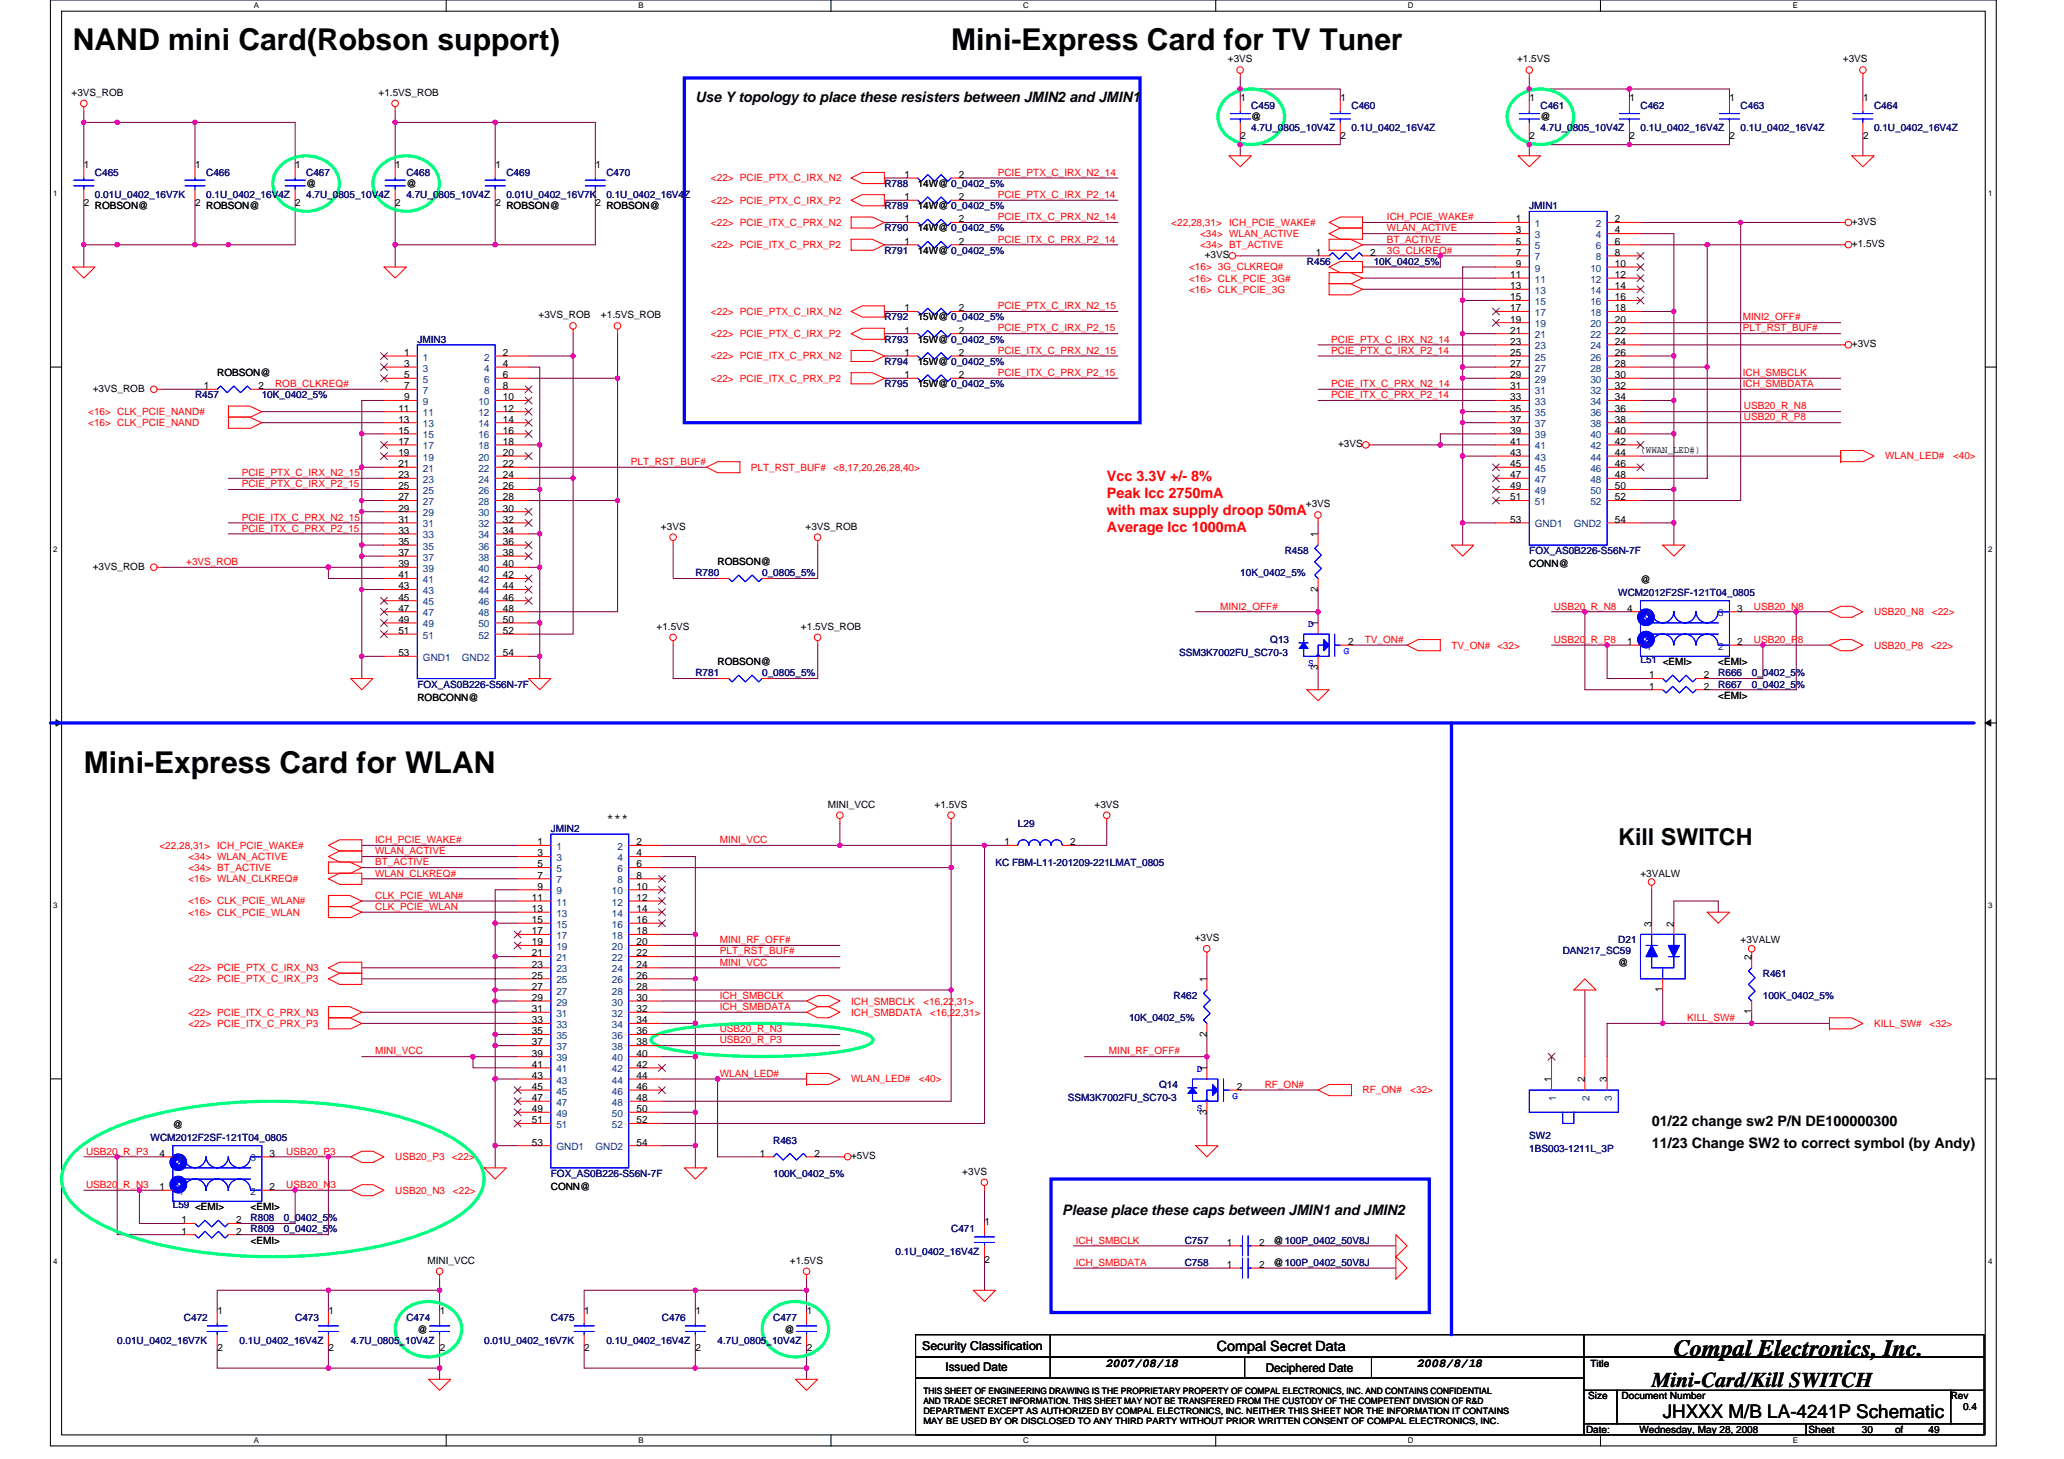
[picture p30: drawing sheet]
<svg xmlns="http://www.w3.org/2000/svg" width="297mm" height="210mm" viewBox="0 0 297 210" stroke-linecap="round" stroke-linejoin="round" font-family="sans-serif">
<defs><g id="words">
<g font-size="4.3">
<text x="10.5" y="7.2">NAND mini Card(Robson support)</text>
<text x="136.9" y="7.2">Mini-Express Card for TV Tuner</text>
<text x="12.1" y="111.2">Mini-Express Card for WLAN</text>
</g>
<g font-size="3.3">
<text x="232.9" y="121.5">Kill SWITCH</text>
<text x="240.9" y="195.1">Compal Electronics, Inc.</text>
</g>
<text font-size="3" x="237.7" y="199.6">Mini-Card/Kill SWITCH</text>
<text font-size="2.7" x="239.3" y="204.1">JHXXX M/B LA-4241P Schematic</text>
<g font-size="2.1">
<text x="100.1" y="14.7">Use Y topology to place these resisters between JMIN2 and JMIN1</text>
<text x="237.7" y="161.9">01/22 change sw2 P/N DE100000300</text>
<text x="237.7" y="165.2">11/23 Change SW2 to correct symbol (by Andy)</text>
<text x="152.9" y="174.7">Please place these caps between JMIN1 and JMIN2</text>
</g>
<g font-size="2.1" fill="#f00">
<text x="159.3" y="69.2">Vcc 3.3V +/- 8%</text>
<text x="159.3" y="71.6">Peak Icc 2750mA</text>
<text x="159.3" y="74.1">with max supply droop 50mA</text>
<text x="159.3" y="76.5">Average Icc 1000mA</text>
</g>
<text font-size="2" x="175.1" y="194.3">Compal Secret Data</text>
<g font-size="1.8">
<text x="87.3" y="118.2">***</text>
<text x="132.7" y="194.2">Security Classification</text>
<text x="159.1" y="196.7">2007/08/18</text>
<text x="203.9" y="196.7">2008/8/18</text>
</g>
<g font-size="1.7">
<text x="136.1" y="197.3">Issued Date</text>
<text x="182.2" y="197.4">Deciphered Date</text>
</g>
<g font-size="1.4">
<text x="176.7" y="9">+3VS</text>
<text x="218.3" y="9">+1.5VS</text>
<text x="265.2" y="9">+3VS</text>
<text x="10.3" y="13.8">+3VS_ROB</text>
<text x="54.5" y="13.8">+1.5VS_ROB</text>
<text x="178.5" y="14.6">1</text>
<text x="180.1" y="17.3">@</text>
<text x="192.9" y="14.6">1</text>
<text x="220.1" y="14.6">1</text>
<text x="221.7" y="17.3">@</text>
<text x="234.5" y="14.6">1</text>
<text x="248.9" y="14.6">1</text>
<text x="268.1" y="14.6">1</text>
<text x="178.5" y="20">2</text>
<text x="192.9" y="20">2</text>
<text x="220.1" y="20">2</text>
<text x="234.5" y="20">2</text>
<text x="248.9" y="20">2</text>
<text x="268.1" y="20">2</text>
<text x="12.1" y="24.2">1</text>
<text x="12.1" y="29.6">2</text>
<text x="28.1" y="24.2">1</text>
<text x="28.1" y="29.6">2</text>
<text x="42.5" y="24.2">1</text>
<text x="42.5" y="29.6">2</text>
<text x="44.1" y="26.9">@</text>
<text x="56.9" y="24.2">1</text>
<text x="56.9" y="29.6">2</text>
<text x="58.5" y="26.9">@</text>
<text x="71.3" y="24.2">1</text>
<text x="71.3" y="29.6">2</text>
<text x="85.7" y="24.2">1</text>
<text x="85.7" y="29.6">2</text>
<text x="130.2" y="28.8">1</text>
<text x="130.2" y="25.6">1</text>
<text x="132.1" y="26.9">14W@ 0_0402_5%</text>
<text x="138" y="28.8">2</text>
<text x="138" y="25.6">2</text>
<text x="13.7" y="30.1">ROBSON@</text>
<text x="29.7" y="30.1">ROBSON@</text>
<text x="72.9" y="30.1">ROBSON@</text>
<text x="87.3" y="30.1">ROBSON@</text>
<text x="130.2" y="35.2">1</text>
<text x="130.2" y="32">1</text>
<text x="132.1" y="33.3">14W@ 0_0402_5%</text>
<text x="132.1" y="30.1">14W@ 0_0402_5%</text>
<text x="138" y="35.2">2</text>
<text x="138" y="32">2</text>
<text x="218.2" y="32">1</text>
<text x="218.2" y="33.6">3</text>
<text x="218.2" y="35.2">5</text>
<text x="232.4" y="32">2</text>
<text x="232.4" y="33.6">4</text>
<text x="232.4" y="35.2">6</text>
<text x="266.5" y="32.3">+3VS</text>
<text x="266.5" y="35.5">+1.5VS</text>
<text x="132.1" y="36.5">14W@ 0_0402_5%</text>
<text x="173.4" y="37.1">+3VS</text>
<text x="189.4" y="36.8">1</text>
<text x="197.2" y="36.8">2</text>
<text x="217.4" y="40">11</text>
<text x="217.4" y="41.6">13</text>
<text x="218.2" y="36.8">7</text>
<text x="218.2" y="38.4">9</text>
<text x="232.4" y="36.8">8</text>
<text x="232.4" y="38.4">10</text>
<text x="232.4" y="40">12</text>
<text x="232.4" y="41.6">14</text>
<text x="77.5" y="45.8">+3VS_ROB</text>
<text x="86.5" y="45.8">+1.5VS_ROB</text>
<text x="130.2" y="44.8">1</text>
<text x="130.2" y="48">1</text>
<text x="132.1" y="46.1">15W@ 0_0402_5%</text>
<text x="138" y="44.8">2</text>
<text x="138" y="48">2</text>
<text x="217.4" y="43.2">15</text>
<text x="217.4" y="44.8">17</text>
<text x="217.4" y="46.4">19</text>
<text x="217.4" y="48">21</text>
<text x="232.4" y="43.2">16</text>
<text x="232.4" y="44.8">18</text>
<text x="232.4" y="46.4">20</text>
<text x="232.4" y="48">22</text>
<text x="58.1" y="51.2">1</text>
<text x="58.1" y="52.8">3</text>
<text x="72.4" y="51.2">2</text>
<text x="72.4" y="52.8">4</text>
<text x="130.2" y="51.2">1</text>
<text x="132.1" y="52.5">15W@ 0_0402_5%</text>
<text x="132.1" y="49.3">15W@ 0_0402_5%</text>
<text x="138" y="51.2">2</text>
<text x="217.4" y="49.6">23</text>
<text x="217.4" y="51.2">25</text>
<text x="217.4" y="52.8">27</text>
<text x="232.4" y="49.6">24</text>
<text x="232.4" y="51.2">26</text>
<text x="232.4" y="52.8">28</text>
<text x="266.5" y="50">+3VS</text>
<text x="13.4" y="56.3">+3VS_ROB</text>
<text x="29.3" y="56">1</text>
<text x="31.3" y="54.1">ROBSON@</text>
<text x="37.2" y="56">2</text>
<text x="57.3" y="59.2">11</text>
<text x="58.1" y="54.4">5</text>
<text x="58.1" y="56">7</text>
<text x="58.1" y="57.6">9</text>
<text x="72.4" y="54.4">6</text>
<text x="72.4" y="56">8</text>
<text x="72.4" y="57.6">10</text>
<text x="72.4" y="59.2">12</text>
<text x="130.2" y="54.4">1</text>
<text x="132.1" y="55.7">15W@ 0_0402_5%</text>
<text x="138" y="54.4">2</text>
<text x="217.4" y="54.4">29</text>
<text x="217.4" y="56">31</text>
<text x="217.4" y="57.6">33</text>
<text x="217.4" y="59.2">35</text>
<text x="232.4" y="54.4">30</text>
<text x="232.4" y="56">32</text>
<text x="232.4" y="57.6">34</text>
<text x="232.4" y="59.2">36</text>
<text x="57.3" y="60.8">13</text>
<text x="57.3" y="62.4">15</text>
<text x="57.3" y="64">17</text>
<text x="57.3" y="65.6">19</text>
<text x="72.4" y="60.8">14</text>
<text x="72.4" y="62.4">16</text>
<text x="72.4" y="64">18</text>
<text x="72.4" y="65.6">20</text>
<text x="192.6" y="64.3">+3VS</text>
<text x="217.4" y="60.8">37</text>
<text x="217.4" y="62.4">39</text>
<text x="217.4" y="64">41</text>
<text x="217.4" y="65.6">43</text>
<text x="232.4" y="60.8">38</text>
<text x="232.4" y="62.4">40</text>
<text x="232.4" y="64">42</text>
<text x="232.4" y="65.6">44</text>
<text x="236.1" y="65.2">(WWAN_LED#)</text>
<text x="57.3" y="67.2">21</text>
<text x="57.3" y="68.8">23</text>
<text x="57.3" y="70.4">25</text>
<text x="57.3" y="72">27</text>
<text x="72.4" y="67.2">22</text>
<text x="72.4" y="68.8">24</text>
<text x="72.4" y="70.4">26</text>
<text x="72.4" y="72">28</text>
<text x="217.4" y="67.2">45</text>
<text x="217.4" y="68.8">47</text>
<text x="217.4" y="70.4">49</text>
<text x="217.4" y="72">51</text>
<text x="232.4" y="67.2">46</text>
<text x="232.4" y="68.8">48</text>
<text x="232.4" y="70.4">50</text>
<text x="232.4" y="72">52</text>
<text x="57.3" y="73.6">29</text>
<text x="57.3" y="75.2">31</text>
<text x="57.3" y="76.8">33</text>
<text x="72.4" y="73.6">30</text>
<text x="72.4" y="75.2">32</text>
<text x="72.4" y="76.8">34</text>
<text x="95.1" y="76.2">+3VS</text>
<text x="115.9" y="76.2">+3VS_ROB</text>
<text x="187.9" y="73">+3VS</text>
<text x="189.7" y="77.3" transform="rotate(-90 189.7 77.3)">1</text>
<text x="217.4" y="75.2">53</text>
<text x="232.4" y="75.2">54</text>
<text x="13.4" y="82">+3VS_ROB</text>
<text x="57.3" y="78.4">35</text>
<text x="57.3" y="80">37</text>
<text x="57.3" y="81.6">39</text>
<text x="57.3" y="83.2">41</text>
<text x="72.4" y="78.4">36</text>
<text x="72.4" y="80">38</text>
<text x="72.4" y="81.6">40</text>
<text x="72.4" y="83.2">42</text>
<text x="103.3" y="81.3">ROBSON@</text>
<text x="220.1" y="81.6">CONN@</text>
<text x="236.1" y="83.9">@</text>
<text x="57.3" y="84.8">43</text>
<text x="57.3" y="86.4">45</text>
<text x="57.3" y="88">47</text>
<text x="57.3" y="89.6">49</text>
<text x="72.4" y="84.8">44</text>
<text x="72.4" y="86.4">46</text>
<text x="72.4" y="88">48</text>
<text x="72.4" y="89.6">50</text>
<text x="189.7" y="85.2" transform="rotate(-90 189.7 85.2)">2</text>
<text x="234.2" y="88">4</text>
<text x="250" y="88">3</text>
<text x="57.3" y="91.2">51</text>
<text x="57.3" y="94.4">53</text>
<text x="72.4" y="91.2">52</text>
<text x="72.4" y="94.4">54</text>
<text x="94.5" y="90.6">+1.5VS</text>
<text x="103.3" y="95.7">ROBSON@</text>
<text x="115.3" y="90.6">+1.5VS_ROB</text>
<text x="189.7" y="90.1" transform="rotate(-90 189.7 90.1)">1</text>
<text x="194" y="92.8">2</text>
<text x="234.2" y="92.8">1</text>
<text x="247.3" y="95.7">&lt;EMI&gt;</text>
<text x="250" y="92.8">2</text>
<text x="60.1" y="100.8">ROBCONN@</text>
<text x="189.7" y="96.4" transform="rotate(-90 189.7 96.4)">3</text>
<text x="237.4" y="97.6">1</text>
<text x="237.4" y="99.2">1</text>
<text x="245.2" y="97.6">2</text>
<text x="245.2" y="99.2">2</text>
<text x="247.3" y="100.5">&lt;EMI&gt;</text>
<text x="119.1" y="116.2">MINI_VCC</text>
<text x="134.5" y="116.2">+1.5VS</text>
<text x="157.5" y="116.2">+3VS</text>
<text x="77.3" y="121.6">1</text>
<text x="77.3" y="123.2">3</text>
<text x="77.3" y="124.8">5</text>
<text x="91.6" y="121.6">2</text>
<text x="91.6" y="123.2">4</text>
<text x="91.6" y="124.8">6</text>
<text x="144.6" y="121.6">1</text>
<text x="154" y="121.6">2</text>
<text x="76.5" y="129.6">11</text>
<text x="76.5" y="131.2">13</text>
<text x="77.3" y="126.4">7</text>
<text x="77.3" y="128">9</text>
<text x="91.6" y="128">10</text>
<text x="91.6" y="129.6">12</text>
<text x="91.6" y="131.2">14</text>
<text x="91.6" y="126.4">8</text>
<text x="236.1" y="126.1">+3VALW</text>
<text x="76.5" y="132.8">15</text>
<text x="76.5" y="134.4">17</text>
<text x="76.5" y="136">19</text>
<text x="76.5" y="137.6">21</text>
<text x="91.6" y="132.8">16</text>
<text x="91.6" y="134.4">18</text>
<text x="91.6" y="136">20</text>
<text x="91.6" y="137.6">22</text>
<text x="171.9" y="135.4">+3VS</text>
<text x="237.7" y="133.3" transform="rotate(-90 237.7 133.3)">3</text>
<text x="240.9" y="133.3" transform="rotate(-90 240.9 133.3)">2</text>
<text x="250.5" y="135.7">+3VALW</text>
<text x="76.5" y="139.2">23</text>
<text x="76.5" y="140.8">25</text>
<text x="76.5" y="142.4">27</text>
<text x="76.5" y="144">29</text>
<text x="91.6" y="139.2">24</text>
<text x="91.6" y="140.8">26</text>
<text x="91.6" y="142.4">28</text>
<text x="91.6" y="144">30</text>
<text x="173.7" y="141.3" transform="rotate(-90 173.7 141.3)">1</text>
<text x="232.9" y="138.9">@</text>
<text x="239.3" y="142.7" transform="rotate(-90 239.3 142.7)">1</text>
<text x="252.1" y="138.1" transform="rotate(-90 252.1 138.1)">2</text>
<text x="76.5" y="145.6">31</text>
<text x="76.5" y="147.2">33</text>
<text x="76.5" y="148.8">35</text>
<text x="91.6" y="145.6">32</text>
<text x="91.6" y="147.2">34</text>
<text x="91.6" y="148.8">36</text>
<text x="173.7" y="149.2" transform="rotate(-90 173.7 149.2)">2</text>
<text x="252.1" y="145.9" transform="rotate(-90 252.1 145.9)">1</text>
<text x="76.5" y="150.4">37</text>
<text x="76.5" y="152">39</text>
<text x="76.5" y="153.6">41</text>
<text x="76.5" y="155.2">43</text>
<text x="91.6" y="150.4">38</text>
<text x="91.6" y="152">40</text>
<text x="91.6" y="153.6">42</text>
<text x="91.6" y="155.2">44</text>
<text x="173.7" y="154.1" transform="rotate(-90 173.7 154.1)">1</text>
<text x="223.3" y="155.7" transform="rotate(-90 223.3 155.7)">1</text>
<text x="228.1" y="155.7" transform="rotate(-90 228.1 155.7)">2</text>
<text x="231.3" y="155.7" transform="rotate(-90 231.3 155.7)">3</text>
<text x="76.5" y="156.8">45</text>
<text x="76.5" y="158.4">47</text>
<text x="76.5" y="160">49</text>
<text x="76.5" y="161.6">51</text>
<text x="91.6" y="156.8">46</text>
<text x="91.6" y="158.4">48</text>
<text x="91.6" y="160">50</text>
<text x="91.6" y="161.6">52</text>
<text x="173.7" y="160.4" transform="rotate(-90 173.7 160.4)">3</text>
<text x="178" y="156.8">2</text>
<text x="22.9" y="166.4">4</text>
<text x="24.9" y="162.3">@</text>
<text x="38.8" y="166.4">3</text>
<text x="76.5" y="164.8">53</text>
<text x="91.6" y="164.8">54</text>
<text x="109.3" y="166.4">1</text>
<text x="117.2" y="166.4">2</text>
<text x="122.5" y="166.8">+5VS</text>
<text x="22.9" y="171.2">1</text>
<text x="38.8" y="171.2">2</text>
<text x="79.3" y="171.2">CONN@</text>
<text x="138.5" y="169">+3VS</text>
<text x="26.1" y="176">1</text>
<text x="26.1" y="177.6">1</text>
<text x="34" y="176">2</text>
<text x="34" y="177.6">2</text>
<text x="36.1" y="174.1">&lt;EMI&gt;</text>
<text x="36.1" y="178.9">&lt;EMI&gt;</text>
<text x="141.7" y="176.2">1</text>
<text x="176.6" y="179.2">1</text>
<text x="181.2" y="179.2">2</text>
<text x="183.3" y="178.9">@100P_0402_50V8J</text>
<text x="61.5" y="181.8">MINI_VCC</text>
<text x="113.7" y="181.8">+1.5VS</text>
<text x="141.7" y="181.7">2</text>
<text x="176.6" y="182.4">1</text>
<text x="181.2" y="182.4">2</text>
<text x="183.3" y="182.1">@100P_0402_50V8J</text>
<text x="31.3" y="189">1</text>
<text x="47.3" y="189">1</text>
<text x="60.1" y="191.7">@</text>
<text x="63.3" y="189">1</text>
<text x="84.1" y="189">1</text>
<text x="100.1" y="189">1</text>
<text x="112.9" y="191.7">@</text>
<text x="116.1" y="189">1</text>
<text x="31.3" y="194.4">2</text>
<text x="47.3" y="194.4">2</text>
<text x="63.3" y="194.4">2</text>
<text x="84.1" y="194.4">2</text>
<text x="100.1" y="194.4">2</text>
<text x="116.1" y="194.4">2</text>
<text x="228.9" y="196.7">Title</text>
<text x="228.6" y="201.3">Size</text>
<text x="233.4" y="201.3">Document Number</text>
<text x="280.7" y="201.3">Rev</text>
<text x="282.5" y="202.9">0.4</text>
<text x="228.3" y="206.1">Date:</text>
<text x="235.9" y="206.1">Wednesday, May 28, 2008</text>
<text x="260.3" y="206.1">Sheet</text>
<text x="267.9" y="206.1">30</text>
<text x="272.7" y="206.1">of</text>
<text x="277.5" y="206.1">49</text>
</g>
<g font-size="1.4" fill="#000080">
<text x="180.1" y="15.7">C459</text>
<text x="194.5" y="15.7">C460</text>
<text x="221.7" y="15.7">C461</text>
<text x="236.1" y="15.7">C462</text>
<text x="250.5" y="15.7">C463</text>
<text x="269.7" y="15.7">C464</text>
<text x="180.1" y="18.9">4.7U_0805_10V4Z</text>
<text x="194.5" y="18.9">0.1U_0402_16V4Z</text>
<text x="221.7" y="18.9">4.7U_0805_10V4Z</text>
<text x="236.1" y="18.9">0.1U_0402_16V4Z</text>
<text x="250.5" y="18.9">0.1U_0402_16V4Z</text>
<text x="269.7" y="18.9">0.1U_0402_16V4Z</text>
<text x="13.7" y="25.3">C465</text>
<text x="13.7" y="28.5">0.01U_0402_16V7K</text>
<text x="29.7" y="25.3">C466</text>
<text x="29.7" y="28.5">0.1U_0402_16V4Z</text>
<text x="44.1" y="25.3">C467</text>
<text x="44.1" y="28.5">4.7U_0805_10V4Z</text>
<text x="58.5" y="25.3">C468</text>
<text x="58.5" y="28.5">4.7U_0805_10V4Z</text>
<text x="72.9" y="25.3">C469</text>
<text x="72.9" y="28.5">0.01U_0402_16V7K</text>
<text x="87.3" y="25.3">C470</text>
<text x="87.3" y="28.5">0.1U_0402_16V4Z</text>
<text x="127.3" y="26.9">R788</text>
<text x="127.3" y="33.3">R790</text>
<text x="127.3" y="30.1">R789</text>
<text x="220.1" y="30.1">JMIN1</text>
<text x="127.3" y="36.5">R791</text>
<text x="188.1" y="38.1">R456</text>
<text x="197.7" y="38.1">10K_0402_5%</text>
<text x="127.3" y="46.1">R792</text>
<text x="60.1" y="49.3">JMIN3</text>
<text x="127.3" y="52.5">R794</text>
<text x="127.3" y="49.3">R793</text>
<text x="28.1" y="57.3">R457</text>
<text x="37.7" y="57.3">10K_0402_5%</text>
<text x="127.3" y="55.7">R795</text>
<text x="100.1" y="82.9">R780</text>
<text x="109.7" y="82.9">0_0805_5%</text>
<text x="178.5" y="82.9">10K_0402_5%</text>
<text x="184.9" y="79.7">R458</text>
<text x="220.1" y="79.7">FOX_AS0B226-S56N-7F</text>
<text x="232.9" y="85.8">WCM2012F2SF-121T04_0805</text>
<text x="169.7" y="94.4">SSM3K7002FU_SC70-3</text>
<text x="182.8" y="92.5">Q13</text>
<text x="236.1" y="95.4">L51 &lt;EMI&gt;</text>
<text x="60.1" y="98.9">FOX_AS0B226-S56N-7F</text>
<text x="100.1" y="97.3">R781</text>
<text x="109.7" y="97.3">0_0805_5%</text>
<text x="247.3" y="97.3">R666</text>
<text x="247.3" y="98.9">R667</text>
<text x="252.1" y="97.3">0_0402_5%</text>
<text x="252.1" y="98.9">0_0402_5%</text>
<text x="79.3" y="119.7">JMIN2</text>
<text x="146.5" y="118.9">L29</text>
<text x="143.3" y="124.5">KC FBM-L11-201209-221LMAT_0805</text>
<text x="224.9" y="137.3">DAN217_SC59</text>
<text x="232.9" y="135.7">D21</text>
<text x="168.9" y="143.7">R462</text>
<text x="253.7" y="140.5">R461</text>
<text x="253.7" y="143.7">100K_0402_5%</text>
<text x="162.5" y="146.9">10K_0402_5%</text>
<text x="153.7" y="158.4">SSM3K7002FU_SC70-3</text>
<text x="166.8" y="156.5">Q14</text>
<text x="21.7" y="164.2">WCM2012F2SF-121T04_0805</text>
<text x="111.3" y="164.5">R463</text>
<text x="220.1" y="163.9">SW2</text>
<text x="220.1" y="165.8">1BS003-1211L_3P</text>
<text x="24.9" y="173.8">L59 &lt;EMI&gt;</text>
<text x="79.3" y="169.3">FOX_AS0B226-S56N-7F</text>
<text x="111.3" y="169.3">100K_0402_5%</text>
<text x="36.1" y="175.7">R808</text>
<text x="36.1" y="177.3">R809</text>
<text x="40.9" y="175.7">0_0402_5%</text>
<text x="40.9" y="177.3">0_0402_5%</text>
<text x="136.9" y="177.3">C471</text>
<text x="170.5" y="178.9">C757</text>
<text x="128.9" y="180.5">0.1U_0402_16V4Z</text>
<text x="170.5" y="182.1">C758</text>
<text x="26.5" y="190.1">C472</text>
<text x="42.5" y="190.1">C473</text>
<text x="58.5" y="190.1">C474</text>
<text x="79.3" y="190.1">C475</text>
<text x="95.3" y="190.1">C476</text>
<text x="111.3" y="190.1">C477</text>
<text x="16.9" y="193.3">0.01U_0402_16V7K</text>
<text x="34.5" y="193.3">0.1U_0402_16V4Z</text>
<text x="50.5" y="193.3">4.7U_0805_10V4Z</text>
<text x="69.7" y="193.3">0.01U_0402_16V7K</text>
<text x="87.3" y="193.3">0.1U_0402_16V4Z</text>
<text x="103.3" y="193.3">4.7U_0805_10V4Z</text>
</g>
<g font-size="1.4" fill="#f00">
<text x="102.3" y="26.1">&lt;22&gt; PCIE_PTX_C_IRX_N2</text>
<text x="102.3" y="29.3">&lt;22&gt; PCIE_PTX_C_IRX_P2</text>
<text x="143.6" y="25.3">PCIE_PTX_C_IRX_N2_14</text>
<text x="143.6" y="28.5">PCIE_PTX_C_IRX_P2_14</text>
<text x="102.3" y="32.5">&lt;22&gt; PCIE_ITX_C_PRX_N2</text>
<text x="102.3" y="35.7">&lt;22&gt; PCIE_ITX_C_PRX_P2</text>
<text x="143.6" y="31.7">PCIE_ITX_C_PRX_N2_14</text>
<text x="143.6" y="34.9">PCIE_ITX_C_PRX_P2_14</text>
<text x="168.6" y="32.5">&lt;22,28,31&gt;</text>
<text x="172.7" y="35.7">&lt;34&gt; BT_ACTIVE</text>
<text x="172.7" y="34.1">&lt;34&gt; WLAN_ACTIVE</text>
<text x="176.9" y="32.5">ICH_PCIE_WAKE#</text>
<text x="199.6" y="31.7">ICH_PCIE_WAKE#</text>
<text x="199.6" y="34.9">BT_ACTIVE</text>
<text x="199.6" y="33.3">WLAN_ACTIVE</text>
<text x="171.1" y="40.5">&lt;16&gt; CLK_PCIE_3G#</text>
<text x="171.1" y="38.9">&lt;16&gt; 3G_CLKREQ#</text>
<text x="199.6" y="36.5">3G_CLKREQ#</text>
<text x="102.3" y="45.3">&lt;22&gt; PCIE_PTX_C_IRX_N2</text>
<text x="143.6" y="44.5">PCIE_PTX_C_IRX_N2_15</text>
<text x="143.6" y="47.7">PCIE_PTX_C_IRX_P2_15</text>
<text x="171.1" y="42.1">&lt;16&gt; CLK_PCIE_3G</text>
<text x="250.8" y="46.1">MINI2_OFF#</text>
<text x="250.8" y="47.7">PLT_RST_BUF#</text>
<text x="102.3" y="48.5">&lt;22&gt; PCIE_PTX_C_IRX_P2</text>
<text x="102.3" y="51.7">&lt;22&gt; PCIE_ITX_C_PRX_N2</text>
<text x="143.6" y="50.9">PCIE_ITX_C_PRX_N2_15</text>
<text x="191.6" y="50.9">PCIE_PTX_C_IRX_P2_14</text>
<text x="191.6" y="49.3">PCIE_PTX_C_IRX_N2_14</text>
<text x="12.7" y="59.7">&lt;16&gt; CLK_PCIE_NAND#</text>
<text x="39.6" y="55.7">ROB_CLKREQ#</text>
<text x="102.3" y="54.9">&lt;22&gt; PCIE_ITX_C_PRX_P2</text>
<text x="143.6" y="54.1">PCIE_ITX_C_PRX_P2_15</text>
<text x="191.6" y="55.7">PCIE_ITX_C_PRX_N2_14</text>
<text x="191.6" y="57.3">PCIE_ITX_C_PRX_P2_14</text>
<text x="250.8" y="54.1">ICH_SMBCLK</text>
<text x="250.8" y="55.7">ICH_SMBDATA</text>
<text x="251" y="58.9">USB20_R_N8</text>
<text x="12.7" y="61.3">&lt;16&gt; CLK_PCIE_NAND</text>
<text x="251" y="60.5">USB20_R_P8</text>
<text x="34.8" y="70.1">PCIE_PTX_C_IRX_P2_15</text>
<text x="34.8" y="68.5">PCIE_PTX_C_IRX_N2_15</text>
<text x="90.8" y="66.9">PLT_RST_BUF#</text>
<text x="108.1" y="67.7">PLT_RST_BUF#</text>
<text x="119.9" y="67.7">&lt;8,17,20,26,28,40&gt;</text>
<text x="271.3" y="66.1">WLAN_LED#</text>
<text x="281.1" y="66.1">&lt;40&gt;</text>
<text x="34.8" y="74.9">PCIE_ITX_C_PRX_N2_15</text>
<text x="34.8" y="76.5">PCIE_ITX_C_PRX_P2_15</text>
<text x="26.8" y="81.3">+3VS_ROB</text>
<text x="175.6" y="87.7">MINI2_OFF#</text>
<text x="223.6" y="87.7">USB20_R_N8</text>
<text x="252.4" y="87.7">USB20_N8</text>
<text x="269.7" y="88.5">USB20_N8</text>
<text x="278" y="88.5">&lt;22&gt;</text>
<text x="196.4" y="92.5">TV_ON#</text>
<text x="208.9" y="93.3">TV_ON# &lt;32&gt;</text>
<text x="223.6" y="92.5">USB20_R_P8</text>
<text x="252.4" y="92.5">USB20_P8</text>
<text x="269.7" y="93.3">USB20_P8</text>
<text x="277.9" y="93.3">&lt;22&gt;</text>
<text x="22.9" y="122.1">&lt;22,28,31&gt;</text>
<text x="27.1" y="125.3">&lt;34&gt; BT_ACTIVE</text>
<text x="27.1" y="123.7">&lt;34&gt; WLAN_ACTIVE</text>
<text x="31.3" y="122.1">ICH_PCIE_WAKE#</text>
<text x="54" y="121.3">ICH_PCIE_WAKE#</text>
<text x="54" y="124.5">BT_ACTIVE</text>
<text x="54" y="122.9">WLAN_ACTIVE</text>
<text x="103.6" y="121.3">MINI_VCC</text>
<text x="27.1" y="130.1">&lt;16&gt; CLK_PCIE_WLAN#</text>
<text x="27.1" y="131.7">&lt;16&gt; CLK_PCIE_WLAN</text>
<text x="27.1" y="126.9">&lt;16&gt; WLAN_CLKREQ#</text>
<text x="54" y="129.3">CLK_PCIE_WLAN#</text>
<text x="54" y="130.9">CLK_PCIE_WLAN</text>
<text x="54" y="126.1">WLAN_CLKREQ#</text>
<text x="103.6" y="135.7">MINI_RF_OFF#</text>
<text x="103.6" y="137.3">PLT_RST_BUF#</text>
<text x="27.1" y="139.7">&lt;22&gt; PCIE_PTX_C_IRX_N3</text>
<text x="27.1" y="141.3">&lt;22&gt; PCIE_PTX_C_IRX_P3</text>
<text x="103.6" y="138.9">MINI_VCC</text>
<text x="103.6" y="143.7">ICH_SMBCLK</text>
<text x="27.1" y="146.1">&lt;22&gt; PCIE_ITX_C_PRX_N3</text>
<text x="27.1" y="147.7">&lt;22&gt; PCIE_ITX_C_PRX_P3</text>
<text x="103.6" y="145.3">ICH_SMBDATA</text>
<text x="103.6" y="148.5">USB20_R_N3</text>
<text x="122.5" y="144.5">ICH_SMBCLK</text>
<text x="122.5" y="146.1">ICH_SMBDATA</text>
<text x="132.9" y="144.5">&lt;16,22,31&gt;</text>
<text x="133.8" y="146.1">&lt;16,22,31&gt;</text>
<text x="242.8" y="146.9">KILL_SW#</text>
<text x="269.7" y="147.7">KILL_SW#</text>
<text x="277.7" y="147.7">&lt;32&gt;</text>
<text x="54" y="151.7">MINI_VCC</text>
<text x="103.6" y="154.9">WLAN_LED#</text>
<text x="103.6" y="150.1">USB20_R_P3</text>
<text x="122.5" y="155.7">WLAN_LED#</text>
<text x="132.2" y="155.7">&lt;40&gt;</text>
<text x="159.6" y="151.7">MINI_RF_OFF#</text>
<text x="182" y="156.5">RF_ON#</text>
<text x="196.1" y="157.3">RF_ON#</text>
<text x="203" y="157.3">&lt;32&gt;</text>
<text x="12.4" y="166.1">USB20_R_P3</text>
<text x="41.2" y="166.1">USB20_P3</text>
<text x="56.9" y="166.9">USB20_P3</text>
<text x="65" y="166.9">&lt;22&gt;</text>
<text x="12.4" y="170.9">USB20_R_N3</text>
<text x="41.2" y="170.9">USB20_N3</text>
<text x="56.9" y="171.7">USB20_N3</text>
<text x="65.2" y="171.7">&lt;22&gt;</text>
<text x="154.8" y="178.9">ICH_SMBCLK</text>
<text x="154.8" y="182.1">ICH_SMBDATA</text>
</g>
<g font-size="1.4" fill="#004080">
<text x="220.9" y="32.7">1</text>
<text x="220.9" y="34.3">3</text>
<text x="220.9" y="35.9">5</text>
<text x="229.7" y="32.7">2</text>
<text x="229.7" y="34.3">4</text>
<text x="229.7" y="35.9">6</text>
<text x="220.9" y="37.5">7</text>
<text x="220.9" y="39.1">9</text>
<text x="220.9" y="40.7">11</text>
<text x="228.9" y="39.1">10</text>
<text x="228.9" y="40.7">12</text>
<text x="229.7" y="37.5">8</text>
<text x="220.9" y="42.3">13</text>
<text x="220.9" y="43.9">15</text>
<text x="220.9" y="45.5">17</text>
<text x="220.9" y="47.1">19</text>
<text x="228.9" y="42.3">14</text>
<text x="228.9" y="43.9">16</text>
<text x="228.9" y="45.5">18</text>
<text x="228.9" y="47.1">20</text>
<text x="60.9" y="51.9">1</text>
<text x="60.9" y="53.5">3</text>
<text x="69.7" y="51.9">2</text>
<text x="69.7" y="53.5">4</text>
<text x="220.9" y="48.7">21</text>
<text x="220.9" y="50.3">23</text>
<text x="220.9" y="51.9">25</text>
<text x="220.9" y="53.5">27</text>
<text x="228.9" y="48.7">22</text>
<text x="228.9" y="50.3">24</text>
<text x="228.9" y="51.9">26</text>
<text x="228.9" y="53.5">28</text>
<text x="60.9" y="55.1">5</text>
<text x="60.9" y="56.7">7</text>
<text x="60.9" y="58.3">9</text>
<text x="60.9" y="59.9">11</text>
<text x="68.9" y="58.3">10</text>
<text x="68.9" y="59.9">12</text>
<text x="69.7" y="55.1">6</text>
<text x="69.7" y="56.7">8</text>
<text x="220.9" y="55.1">29</text>
<text x="220.9" y="56.7">31</text>
<text x="220.9" y="58.3">33</text>
<text x="220.9" y="59.9">35</text>
<text x="228.9" y="55.1">30</text>
<text x="228.9" y="56.7">32</text>
<text x="228.9" y="58.3">34</text>
<text x="228.9" y="59.9">36</text>
<text x="60.9" y="61.5">13</text>
<text x="60.9" y="63.1">15</text>
<text x="60.9" y="64.7">17</text>
<text x="68.9" y="61.5">14</text>
<text x="68.9" y="63.1">16</text>
<text x="68.9" y="64.7">18</text>
<text x="220.9" y="61.5">37</text>
<text x="220.9" y="63.1">39</text>
<text x="220.9" y="64.7">41</text>
<text x="228.9" y="61.5">38</text>
<text x="228.9" y="63.1">40</text>
<text x="228.9" y="64.7">42</text>
<text x="60.9" y="66.3">19</text>
<text x="60.9" y="67.9">21</text>
<text x="60.9" y="69.5">23</text>
<text x="60.9" y="71.1">25</text>
<text x="68.9" y="66.3">20</text>
<text x="68.9" y="67.9">22</text>
<text x="68.9" y="69.5">24</text>
<text x="68.9" y="71.1">26</text>
<text x="220.9" y="66.3">43</text>
<text x="220.9" y="67.9">45</text>
<text x="220.9" y="69.5">47</text>
<text x="220.9" y="71.1">49</text>
<text x="228.9" y="66.3">44</text>
<text x="228.9" y="67.9">46</text>
<text x="228.9" y="69.5">48</text>
<text x="228.9" y="71.1">50</text>
<text x="60.9" y="72.7">27</text>
<text x="60.9" y="74.3">29</text>
<text x="60.9" y="75.9">31</text>
<text x="60.9" y="77.5">33</text>
<text x="68.9" y="72.7">28</text>
<text x="68.9" y="74.3">30</text>
<text x="68.9" y="75.9">32</text>
<text x="68.9" y="77.5">34</text>
<text x="220.9" y="72.7">51</text>
<text x="220.9" y="75.9">GND1</text>
<text x="226.5" y="75.9">GND2</text>
<text x="228.9" y="72.7">52</text>
<text x="60.9" y="79.1">35</text>
<text x="60.9" y="80.7">37</text>
<text x="60.9" y="82.3">39</text>
<text x="60.9" y="83.9">41</text>
<text x="68.9" y="79.1">36</text>
<text x="68.9" y="80.7">38</text>
<text x="68.9" y="82.3">40</text>
<text x="68.9" y="83.9">42</text>
<text x="60.9" y="85.5">43</text>
<text x="60.9" y="87.1">45</text>
<text x="60.9" y="88.7">47</text>
<text x="68.9" y="85.5">44</text>
<text x="68.9" y="87.1">46</text>
<text x="68.9" y="88.7">48</text>
<text x="236.9" y="88.7">4</text>
<text x="247.3" y="88.7">3</text>
<text x="60.9" y="90.3">49</text>
<text x="60.9" y="91.9">51</text>
<text x="60.9" y="95.1">GND1</text>
<text x="66.5" y="95.1">GND2</text>
<text x="68.9" y="90.3">50</text>
<text x="68.9" y="91.9">52</text>
<text x="236.9" y="93.5">1</text>
<text x="247.3" y="93.5">2</text>
<text x="80.1" y="122.3">1</text>
<text x="80.1" y="123.9">3</text>
<text x="80.1" y="125.5">5</text>
<text x="88.9" y="122.3">2</text>
<text x="88.9" y="123.9">4</text>
<text x="88.9" y="125.5">6</text>
<text x="80.1" y="127.1">7</text>
<text x="80.1" y="128.7">9</text>
<text x="80.1" y="130.3">11</text>
<text x="80.1" y="131.9">13</text>
<text x="88.1" y="128.7">10</text>
<text x="88.1" y="130.3">12</text>
<text x="88.1" y="131.9">14</text>
<text x="88.9" y="127.1">8</text>
<text x="80.1" y="133.5">15</text>
<text x="80.1" y="135.1">17</text>
<text x="80.1" y="136.7">19</text>
<text x="88.1" y="133.5">16</text>
<text x="88.1" y="135.1">18</text>
<text x="88.1" y="136.7">20</text>
<text x="80.1" y="138.3">21</text>
<text x="80.1" y="139.9">23</text>
<text x="80.1" y="141.5">25</text>
<text x="80.1" y="143.1">27</text>
<text x="88.1" y="138.3">22</text>
<text x="88.1" y="139.9">24</text>
<text x="88.1" y="141.5">26</text>
<text x="88.1" y="143.1">28</text>
<text x="80.1" y="144.7">29</text>
<text x="80.1" y="146.3">31</text>
<text x="80.1" y="147.9">33</text>
<text x="80.1" y="149.5">35</text>
<text x="88.1" y="144.7">30</text>
<text x="88.1" y="146.3">32</text>
<text x="88.1" y="147.9">34</text>
<text x="88.1" y="149.5">36</text>
<text x="80.1" y="151.1">37</text>
<text x="80.1" y="152.7">39</text>
<text x="80.1" y="154.3">41</text>
<text x="80.1" y="155.9">43</text>
<text x="88.1" y="151.1">38</text>
<text x="88.1" y="152.7">40</text>
<text x="88.1" y="154.3">42</text>
<text x="88.1" y="155.9">44</text>
<text x="80.1" y="157.5">45</text>
<text x="80.1" y="159.1">47</text>
<text x="80.1" y="160.7">49</text>
<text x="88.1" y="157.5">46</text>
<text x="88.1" y="159.1">48</text>
<text x="88.1" y="160.7">50</text>
<text x="224" y="158.4" transform="rotate(-90 224 158.4)">1</text>
<text x="228.8" y="158.4" transform="rotate(-90 228.8 158.4)">2</text>
<text x="232" y="158.4" transform="rotate(-90 232 158.4)">3</text>
<text x="25.7" y="167.1">4</text>
<text x="36.1" y="167.1">3</text>
<text x="80.1" y="162.3">51</text>
<text x="80.1" y="165.5">GND1</text>
<text x="85.7" y="165.5">GND2</text>
<text x="88.1" y="162.3">52</text>
<text x="25.7" y="171.9">1</text>
<text x="36.1" y="171.9">2</text>
</g>
<g font-size="1.4" fill="#00f">
<text x="188.3" y="90.3">D</text>
<text x="188.3" y="95.9">S</text>
<text x="193.4" y="94.1">G</text>
<text x="172.3" y="154.3">D</text>
<text x="172.3" y="159.9">S</text>
<text x="177.4" y="158.1">G</text>
</g>
<g font-size="1.3">
<text x="132.9" y="200.5">THIS SHEET OF ENGINEERING DRAWING IS THE PROPRIETARY PROPERTY OF COMPAL ELECTRONICS, INC. AND CONTAINS CONFIDENTIAL</text>
<text x="132.9" y="202">AND TRADE SECRET INFORMATION. THIS SHEET MAY NOT BE TRANSFERED FROM THE CUSTODY OF THE COMPETENT DIVISION OF R&amp;D</text>
<text x="132.9" y="203.5">DEPARTMENT EXCEPT AS AUTHORIZED BY COMPAL ELECTRONICS, INC. NEITHER THIS SHEET NOR THE INFORMATION IT CONTAINS</text>
<text x="132.9" y="204.9">MAY BE USED BY OR DISCLOSED TO ANY THIRD PARTY WITHOUT PRIOR WRITTEN CONSENT OF COMPAL ELECTRONICS, INC.</text>
</g>
<g font-size="1.1">
<text x="36.5" y="1.2">A</text>
<text x="91.9" y="1.2">B</text>
<text x="147.3" y="1.2">C</text>
<text x="202.6" y="1.2">D</text>
<text x="258" y="1.2">E</text>
<text x="7.7" y="28.2">1</text>
<text x="286.1" y="28.2">1</text>
<text x="7.7" y="79.4">2</text>
<text x="286.1" y="79.4">2</text>
<text x="7.7" y="130.6">3</text>
<text x="286.1" y="130.6">3</text>
<text x="7.7" y="181.8">4</text>
<text x="286.1" y="181.8">4</text>
<text x="36.5" y="207.6">A</text>
<text x="91.9" y="207.6">B</text>
<text x="147.3" y="207.6">C</text>
<text x="202.6" y="207.6">D</text>
<text x="258" y="207.6">E</text>
</g>
</g></defs>
<path d="M7.3 0h280v208h-280zM8.9 1.6h276.8v204.8h-276.8z" fill="none" stroke="#000" stroke-width=".15"/>
<g fill="#fff">
<path d="M36.5 .2h.8v1.2h-.8z"/>
<path d="M36.5 206.6h.8v1.3h-.8z"/>
</g>
<path d="M64.2 0v1.6M64.2 206.4v1.6" fill="none" stroke="#000" stroke-width=".15"/>
<g fill="#fff">
<path d="M91.9 .2h.7v1.2h-.7z"/>
<path d="M91.9 206.6h.7v1.3h-.7z"/>
</g>
<path d="M119.6 0v1.6M119.6 206.4v1.6" fill="none" stroke="#000" stroke-width=".15"/>
<g fill="#fff">
<path d="M147.3 .2h.8v1.2h-.8z"/>
<path d="M147.3 206.6h.8v1.3h-.8z"/>
</g>
<path d="M175 0v1.6M175 206.4v1.6" fill="none" stroke="#000" stroke-width=".15"/>
<g fill="#fff">
<path d="M202.6 .2h.8v1.2h-.8z"/>
<path d="M202.6 206.6h.8v1.3h-.8z"/>
</g>
<path d="M230.3 0v1.6M230.3 206.4v1.6" fill="none" stroke="#000" stroke-width=".15"/>
<g fill="#fff">
<path d="M258 .2h.7v1.2h-.7z"/>
<path d="M258 206.6h.7v1.3h-.7z"/>
<path d="M7.7 27.2h.6v1.3h-.6z"/>
<path d="M286.1 27.2h.6v1.3h-.6z"/>
<path d="M7.7 78.4h.6v1.3h-.6z"/>
<path d="M286.1 78.4h.6v1.3h-.6z"/>
</g>
<path d="M7.3 52.8h1.6M285.7 52.8h1.6" fill="none" stroke="#000" stroke-width=".15"/>
<g fill="#fff">
<path d="M7.7 129.6h.6v1.3h-.6z"/>
<path d="M286.1 129.6h.6v1.3h-.6z"/>
</g>
<path d="M7.3 104h1.6M285.7 104h1.6" fill="none" stroke="#000" stroke-width=".15"/>
<path d="M8.1 103.5l.8 .5-.8 .5zM285.7 104l.8-.5v1z" fill="#000" stroke="#000" stroke-width=".14"/>
<g fill="#fff">
<path d="M7.7 180.8h.6v1.3h-.6z"/>
<path d="M286.1 180.8h.6v1.3h-.6z"/>
</g>
<g fill="none" stroke="#000" stroke-width=".15">
<path d="M7.3 155.2h1.6M285.7 155.2h1.6M131.8 192h96.1v3.2h-96.1zM131.8 195.2h96.1v3.1h-96.1zM131.8 198.3h96.1v8.1h-96.1zM151.1 192v6.3M179.1 195.2v3.1M197.4 195.2v3.1M227.9 192h57.6v3.2h-57.6zM227.9 195.2h57.6v4.8h-57.6zM227.9 200h4.8v4.8h-4.8zM227.9 204.8h32v1.6h-32z"/>
<path d="M232.7 200h48v4.8h-48zM259.9 204.8h25.6v1.6h-25.6zM280.7 200h4.8v4.8h-4.8z"/>
</g>
<g fill="none" stroke="#800040" stroke-width=".15">
<path d="M12.1 16v8M12.1 17.6h30.4v6.4M28.1 17.6v6.4M56.9 16v8M56.9 17.6h28.8v6.4M71.3 17.6v6.4M178.5 12.8h14.4v1.6M178.5 11.2v3.2M178.5 19.2v3.2M192.9 19.2v1.6h-14.4M220.1 12.8h28.8v1.6M220.1 11.2v3.2"/>
<path d="M220.1 19.2v3.2M234.5 12.8v1.6M234.5 19.2v1.6M248.9 19.2v1.6h-28.8M268.1 11.2v3.2M268.1 19.2v3.2M12.1 28.8v9.6M28.1 28.8v6.4M42.5 28.8v6.4h-30.4M56.9 28.8v9.6M71.3 28.8v6.4M85.7 28.8v6.4h-28.8"/>
<path d="M127.3 35.2h3.2M127.3 32h3.2M127.3 25.6h3.2M127.3 28.8h3.2M138.5 35.2h22.4M138.5 32h22.4M138.5 25.6h22.4M138.5 28.8h22.4M178.5 36.8h11.2M196.1 35.2h19.2M196.1 32h19.2M196.1 33.6h19.2"/>
<path d="M197.7 36.8h9.6v1.6h-11.2M207.3 36.8h8M215.3 38.4h-4.8v4.8h4.8M236.1 32h14.4v40h-14.4M236.1 33.6h4.8v44.8M236.1 35.2h28.8M245.7 35.2v33.6h-9.6M250.5 32h14.4M23.3 56h6.4M37.7 56h17.6M37.7 59.2h17.6M55.3 57.6h-3.2v20.8"/>
<path d="M76.1 54.4h12.8M76.1 52.8h1.6v44.8M76.1 51.2h6.4M82.5 51.2v17.6h-6.4M82.5 48v3.2M88.9 48v40h-12.8M127.3 54.4h3.2M127.3 51.2h3.2M127.3 48h3.2M127.3 44.8h3.2M138.5 54.4h22.4M138.5 51.2h22.4"/>
<path d="M138.5 48h22.4M138.5 44.8h22.4M189.7 56h25.6M189.7 51.2h25.6M189.7 57.6h25.6M189.7 49.6h25.6M196.1 41.6h19.2M196.1 40h19.2M210.5 43.2v4.8h4.8M210.5 48v4.8h4.8M210.5 52.8v1.6h4.8M210.5 54.4v4.8h4.8"/>
<path d="M210.5 59.2v1.6h4.8M236.1 56h28.8M236.1 59.2h28.8M236.1 54.4h28.8M236.1 51.2h4.8M236.1 52.8h9.6M236.1 57.6h4.8M236.1 46.4h28.8M236.1 48h28.8M236.1 49.6h28.8M236.1 44.8h4.8M32.9 76.8h22.4"/>
<path d="M32.9 70.4h22.4M32.9 68.8h22.4M32.9 75.2h22.4M37.7 60.8h17.6M52.1 78.4v1.6h3.2M52.1 78.4h3.2M52.1 67.2h3.2M52.1 72h3.2M52.1 62.4h3.2M52.1 73.6h3.2M76.1 64h1.6M76.1 67.2h25.6"/>
<path d="M76.1 72h12.8M76.1 76.8h1.6M76.1 70.4h1.6M82.5 68.8v22.4h-6.4M96.9 78.4v4.8h6.4M117.7 78.4v4.8h-6.4M189.7 75.2v1.6M197.7 64h17.6M210.5 65.6v9.6h4.8M210.5 60.8v4.8h4.8M210.5 75.2v3.2M215.3 62.4h-8v1.6"/>
<path d="M236.1 60.8h28.8M236.1 70.4h4.8M236.1 62.4h4.8M236.1 75.2h4.8M236.1 65.6h28.8M23.3 81.6h24v1.6h8M47.3 81.6h8M52.1 80v4.8h3.2M52.1 84.8v12.8M52.1 94.4h3.2M76.1 89.6h1.6M76.1 94.4h1.6"/>
<path d="M76.1 81.6h1.6M96.9 92.8v4.8h6.4M117.7 92.8v4.8h-6.4M172.1 88h17.6M189.7 84.8v4.8M189.7 96v3.2M194.5 92.8h8M223.3 88h11.2M223.3 92.8h11.2M228.1 88v11.2h9.6M231.3 92.8v4.8h6.4M250.5 88h12.8"/>
<path d="M250.5 92.8h12.8M253.7 92.8v4.8h-8M258.5 88v11.2h-12.8M120.9 118.4v3.2h-25.6M136.9 118.4v40h-41.6M159.3 118.4v3.2h-4.8M52.1 129.6h22.4M52.1 139.2h22.4M52.1 131.2h22.4M52.1 126.4h22.4M52.1 124.8h22.4M52.1 121.6h22.4"/>
<path d="M52.1 123.2h22.4M71.3 132.8h3.2M71.3 137.6h3.2M74.5 128h-3.2v20.8M95.3 139.2h25.6M95.3 123.2h4.8v44.8M95.3 136h25.6M95.3 124.8h41.6M95.3 137.6h25.6M95.3 134.4h4.8M120.9 121.6h24M141.7 121.6v40h-46.4"/>
<path d="M173.7 137.6v3.2M237.7 128v4.8M247.3 131.2v-1.6h-6.4v3.2M52.1 152h16v1.6h6.4M52.1 147.2h22.4M52.1 145.6h22.4M52.1 140.8h22.4M68.1 152h6.4M71.3 148.8v1.6h3.2M71.3 150.4v4.8h3.2M71.3 155.2v12.8M71.3 142.4h3.2"/>
<path d="M71.3 144h3.2M71.3 148.8h3.2M95.3 147.2h4.8M95.3 152h4.8M95.3 142.4h41.6M95.3 145.6h20.8M95.3 144h20.8M95.3 140.8h4.8M95.3 148.8h25.6M95.3 155.2h20.8M95.3 150.4h25.6M103.3 155.2v11.2h6.4"/>
<path d="M156.1 152h17.6M173.7 148.8v4.8M178.5 156.8h11.2M228.1 142.4v9.6M239.3 142.4v4.8M252.1 145.6v1.6M263.3 147.2h-32v4.8M12.1 166.4h11.2M12.1 171.2h11.2M16.9 166.4v11.2h9.6M20.1 171.2v4.8h6.4M39.3 166.4h11.2"/>
<path d="M39.3 171.2h11.2M42.5 171.2v4.8h-8M47.3 166.4v11.2h-12.8M71.3 164.8h3.2M95.3 160h4.8M95.3 164.8h4.8M117.7 166.4h3.2M141.7 171.2v4.8M154.5 179.2h22.4M173.7 160v4.8M181.7 179.2h19.2M31.3 193.6v3.2h32"/>
<path d="M47.3 185.6v3.2M47.3 193.6v3.2M63.3 184v4.8M63.3 193.6v4.8M63.3 185.6h-32v3.2M84.1 193.6v3.2h32M100.1 185.6v3.2M100.1 193.6v3.2M116.1 185.6h-32v3.2M116.1 184v4.8M116.1 193.6v4.8M141.7 180.8v4.8"/>
<path d="M154.5 182.4h22.4M181.7 182.4h19.2"/>
</g>
<g fill="#f0f" stroke="#f0f" stroke-width=".15">
<circle cx="77.7" cy="89.6" r=".31"/>
<circle cx="88.9" cy="54.4" r=".31"/>
<circle cx="77.7" cy="94.4" r=".31"/>
<circle cx="252.1" cy="147.2" r=".32"/>
<circle cx="239.3" cy="147.2" r=".32"/>
<circle cx="82.5" cy="68.8" r=".31"/>
<circle cx="77.7" cy="81.6" r=".31"/>
<circle cx="52" cy="72" r=".32"/>
<circle cx="52" cy="67.2" r=".32"/>
<circle cx="52.1" cy="62.4" r=".31"/>
<circle cx="77.7" cy="76.8" r=".31"/>
<circle cx="77.7" cy="70.4" r=".31"/>
<circle cx="88.9" cy="72" r=".32"/>
<circle cx="52.1" cy="73.6" r=".31"/>
<circle cx="77.7" cy="64" r=".32"/>
<circle cx="100.1" cy="147.2" r=".32"/>
<circle cx="100.1" cy="140.8" r=".31"/>
<circle cx="136.9" cy="124.8" r=".31"/>
<circle cx="100.1" cy="152" r=".32"/>
<circle cx="141.7" cy="121.6" r=".31"/>
<circle cx="71.3" cy="142.4" r=".31"/>
<circle cx="71.3" cy="137.6" r=".31"/>
<circle cx="136.9" cy="142.4" r=".31"/>
<circle cx="120.9" cy="121.6" r=".31"/>
<circle cx="100.1" cy="160" r=".32"/>
<circle cx="100.1" cy="164.8" r=".31"/>
<circle cx="71.3" cy="164.8" r=".31"/>
<circle cx="71.3" cy="155.2" r=".32"/>
<circle cx="71.3" cy="132.8" r=".31"/>
<circle cx="71.3" cy="144" r=".32"/>
<circle cx="100.1" cy="134.4" r=".31"/>
<circle cx="28" cy="35.2" r=".32"/>
<circle cx="16.8" cy="35.2" r=".32"/>
<circle cx="220.1" cy="12.8" r=".31"/>
<circle cx="250.5" cy="32" r=".32"/>
<circle cx="245.7" cy="35.2" r=".32"/>
<circle cx="178.5" cy="20.8" r=".31"/>
<circle cx="178.5" cy="12.8" r=".31"/>
<circle cx="220.1" cy="20.8" r=".31"/>
<circle cx="234.5" cy="12.8" r=".31"/>
<circle cx="234.5" cy="20.8" r=".31"/>
<circle cx="210.5" cy="75.2" r=".32"/>
<circle cx="71.3" cy="17.6" r=".31"/>
<circle cx="56.9" cy="17.6" r=".31"/>
<circle cx="71.3" cy="35.2" r=".32"/>
<circle cx="56.9" cy="35.2" r=".32"/>
<circle cx="28.1" cy="17.6" r=".31"/>
<circle cx="16.9" cy="17.6" r=".31"/>
<circle cx="210.5" cy="43.2" r=".32"/>
<circle cx="210.5" cy="48" r=".32"/>
<circle cx="210.5" cy="52.8" r=".31"/>
<circle cx="210.5" cy="54.4" r=".31"/>
<circle cx="210.5" cy="65.6" r=".31"/>
<circle cx="240.9" cy="51.2" r=".32"/>
<circle cx="240.9" cy="62.4" r=".31"/>
<circle cx="240.9" cy="70.4" r=".31"/>
<circle cx="245.7" cy="52.8" r=".31"/>
<circle cx="240.9" cy="75.2" r=".32"/>
<circle cx="103.3" cy="155.2" r=".32"/>
<circle cx="63.3" cy="185.6" r=".31"/>
<circle cx="47.3" cy="185.6" r=".31"/>
<circle cx="63.3" cy="196.8" r=".31"/>
<circle cx="47.3" cy="196.8" r=".31"/>
<circle cx="100.1" cy="185.6" r=".31"/>
<circle cx="116.1" cy="185.6" r=".31"/>
<circle cx="100.1" cy="196.8" r=".31"/>
<circle cx="116.1" cy="196.8" r=".31"/>
<circle cx="173.7" cy="152" r=".32"/>
<circle cx="231.3" cy="92.8" r=".31"/>
<circle cx="253.7" cy="92.8" r=".31"/>
<circle cx="228.1" cy="88" r=".32"/>
<circle cx="258.5" cy="88" r=".32"/>
<circle cx="71.3" cy="148.8" r=".31"/>
<circle cx="71.3" cy="150.4" r=".31"/>
<circle cx="68" cy="152" r=".32"/>
<circle cx="52.1" cy="94.4" r=".31"/>
<circle cx="52.1" cy="84.8" r=".31"/>
<circle cx="210.5" cy="59.2" r=".32"/>
<circle cx="210.5" cy="60.8" r=".31"/>
<circle cx="207.3" cy="64" r=".32"/>
<circle cx="52.1" cy="78.4" r=".31"/>
<circle cx="52" cy="80" r=".32"/>
<circle cx="47.3" cy="81.6" r=".31"/>
<circle cx="82.5" cy="51.2" r=".32"/>
<circle cx="207.3" cy="36.8" r=".31"/>
<circle cx="32.8" cy="35.2" r=".32"/>
<circle cx="240.9" cy="44.8" r=".31"/>
<circle cx="240.9" cy="57.6" r=".31"/>
<circle cx="189.7" cy="88" r=".32"/>
<circle cx="12" cy="17.6" r=".31"/>
<circle cx="12" cy="35.2" r=".32"/>
<circle cx="16.9" cy="166.4" r=".31"/>
<circle cx="42.5" cy="171.2" r=".32"/>
<circle cx="20" cy="171.2" r=".32"/>
<circle cx="47.3" cy="166.4" r=".31"/>
</g>
<g fill="none" stroke="#f00" stroke-width=".15">
<path d="M12.1 15.4v.6M56.9 15.4v.6M178.5 10.6v.6M178.5 14.4v1.6M178.5 17.6v1.6M192.9 14.4v1.6M192.9 17.6v1.6M220.1 10.6v.6M220.1 14.4v1.6M220.1 17.6v1.6M268.1 10.6v.6M268.1 14.4v1.6"/>
<path d="M268.1 17.6v1.6M10.5 38.4h3.2l-1.6 1.6zM12.1 24v1.6M12.1 27.2v1.6M28.1 24v1.6M28.1 27.2v1.6M55.3 38.4h3.2l-1.6 1.6zM56.9 24v1.6M56.9 27.2v1.6M85.7 24v1.6M85.7 27.2v1.6M122.5 25.6l1.6-.8h3.2v1.6h-3.2z"/>
<path d="M122.5 28.8l1.6-.8h3.2v1.6h-3.2zM122.5 31.2h3l1.8 .8-1.6 .8h-3.2zM122.5 34.4h3l1.8 .8-1.6 .8h-3.2zM130.5 35.2h1.6M136.9 35.2h1.6M176.9 22.4h3.2l-1.6 1.6zM177.8 36.8h.7M189.7 36.8h1.6M191.3 39.2h3l1.8 .8-1.6 .8h-3.2h3l1.8 .8-1.6 .8h-3.2zM191.3 32l1.6-.8h3.2v3.2h-3.2l-1.6-.8 1.6-.8h3.2h-3.2zM191.3 38.4l1.6-.8h3.2v1.6h-3.2zM191.3 34.4h3l1.8 .8-1.6 .8h-3.2z"/>
<path d="M196.1 36.8h1.6M215.3 32h4.8M215.3 35.2h4.8M215.3 36.8h4.8M215.3 33.6h4.8M215.3 38.4h4.8M218.5 22.4h3.2l-1.6 1.6zM231.3 32h4.8M231.3 35.2h4.8M231.3 36.8h4.8M231.3 33.6h4.8M231.3 38.4h4.8"/>
<path d="M264.9 32h.6M264.9 35.2h.6M266.5 22.4h3.2l-1.6 1.6zM22.6 56h.7M29.7 56h1.6M32.9 58.4h3l1.8 .8-1.6 .8h-3.2h3l1.8 .8-1.6 .8h-3.2zM36.1 56h1.6M82.5 47.4v.6M88.9 47.4v.6M122.5 48l1.6-.8h3.2v1.6h-3.2zM122.5 53.6h3l1.8 .8-1.6 .8h-3.2zM122.5 44.8l1.6-.8h3.2v1.6h-3.2z"/>
<path d="M122.5 50.4h3l1.8 .8-1.6 .8h-3.2zM130.5 54.4h1.6M130.5 44.8h1.6M130.5 51.2h1.6M136.9 54.4h1.6M136.9 44.8h1.6M136.9 51.2h1.6M215.3 56h4.8M215.3 49.6h4.8M215.3 54.4h4.8M215.3 40h4.8M215.3 41.6h4.8"/>
<path d="M215.3 43.2h4.8M215.3 44.8h4.8M215.3 46.4h4.8M215.3 48h4.8M215.3 51.2h4.8M215.3 52.8h4.8M215.3 57.6h4.8M215.3 59.2h4.8M231.3 56h4.8M231.3 49.6h4.8M231.3 54.4h4.8M231.3 40h4.8"/>
<path d="M231.3 41.6h4.8M231.3 43.2h4.8M231.3 44.8h4.8M231.3 46.4h4.8M231.3 48h4.8M231.3 51.2h4.8M231.3 52.8h4.8M231.3 57.6h4.8M231.3 59.2h4.8M264.9 49.6h.6M96.9 77.8v.6M101.7 67.2l1.6-.8h3.2v1.6h-3.2z"/>
<path d="M117.7 77.8v.6M189.7 74.6v.6M189.7 76.8v1.6M197.1 64h.6M208.9 78.4h3.2l-1.6 1.6zM215.3 64h4.8M215.3 60.8h4.8M215.3 62.4h4.8M215.3 65.6h4.8M215.3 67.2h4.8M215.3 68.8h4.8M215.3 70.4h4.8"/>
<path d="M215.3 72h4.8M215.3 75.2h4.8M231.3 64h4.8M231.3 60.8h4.8M231.3 62.4h4.8M231.3 65.6h4.8M231.3 67.2h4.8M231.3 68.8h4.8M231.3 70.4h4.8M231.3 72h4.8M231.3 75.2h4.8M239.3 78.4h3.2l-1.6 1.6z"/>
<path d="M264.9 66.4h3.2l1.6-.8-1.6-.8h-3.2v1.8M22.6 81.6h.7M50.5 97.6h3.2l-1.6 1.6zM76.1 97.6h3.2l-1.6 1.6zM96.9 92.2v.6M103.3 97.6h1.6M109.7 97.6h1.6M117.7 92.2v.6M188.1 99.2h3.2l-1.6 1.6zM189.7 83.2v1.6M202.5 92.8l1.6-.8h3.2v1.6h-3.2zM237.7 97.6h1.6"/>
<path d="M237.7 99.2h1.6M244.1 97.6h1.6M244.1 99.2h1.6M263.3 88l1.6-.8h1.6l1.6 .8-1.6 .8h-1.6zM263.3 92.8l1.6-.8h1.6l1.6 .8-1.6 .8h-1.6zM120.9 117.8v.6M136.9 117.8v.6M159.3 117.8v.6M47.3 128.8h3l1.8 .8-1.6 .8h-3.2h3l1.8 .8-1.6 .8h-3.2zM47.3 121.6l1.6-.8h3.2v3.2h-3.2l-1.6-.8 1.6-.8h3.2h-3.2zM47.3 126.4l1.6-.8h3.2v1.6h-3.2zM47.3 139.2l1.6-.8h3.2v3.2h-3.2l-1.6-.8 1.6-.8h3.2h-3.2z"/>
<path d="M47.3 124h3l1.8 .8-1.6 .8h-3.2zM173.7 137v.6M237.7 127.4v.6M237.7 132.8v1.6M240.9 132.8v1.6M245.7 131.2h3.2l-1.6 1.6zM252.1 137v.6M47.3 144.8h3l1.8 .8-1.6 .8h-3.2h3l1.8 .8-1.6 .8h-3.2zM116.1 144l1.6-.8h1.6l1.6 .8-1.6 .8h-1.6zM116.1 145.6l1.6-.8h1.6l1.6 .8-1.6 .8h-1.6zM116.1 156h3.2l1.6-.8-1.6-.8h-3.2v1.8M173.7 140.8v1.6"/>
<path d="M173.7 147.2v1.6M173.7 153.6v1.6M173.7 158.4v1.6M176.9 156.8h1.6M189.7 156.8l1.6-.8h3.2v1.6h-3.2zM228.1 140.8l1.6 1.6h-3.2zM239.3 140.8v1.6M263.3 148h3.2l1.6-.8-1.6-.8h-3.2v1.8M26.5 176h1.6M26.5 177.6h1.6M32.9 176h1.6M32.9 177.6h1.6"/>
<path d="M50.5 166.4l1.6-.8h1.6l1.6 .8-1.6 .8h-1.6zM50.5 171.2l1.6-.8h1.6l1.6 .8-1.6 .8h-1.6zM69.7 168h3.2l-1.6 1.6zM98.5 168h3.2l-1.6 1.6zM109.7 166.4h1.6M116.1 166.4h1.6M120.9 166.4h.6M141.7 170.6v.6M141.7 176v1.6M141.7 179.2v1.6M172.1 164.8h3.2l-1.6 1.6zM176.9 179.2h1.6"/>
<path d="M180.1 179.2h1.6M200.9 177.6l1.6 1.6-1.6 1.6zM31.3 188.8v1.6M31.3 192v1.6M47.3 188.8v1.6M47.3 192v1.6M61.7 198.4h3.2l-1.6 1.6zM63.3 183.4v.6M114.5 198.4h3.2l-1.6 1.6zM116.1 183.4v.6M116.1 188.8v1.6M116.1 192v1.6"/>
<path d="M140.1 185.6h3.2l-1.6 1.6zM176.9 182.4h1.6M180.1 182.4h1.6M200.9 180.8l1.6 1.6-1.6 1.6z"/>
<circle cx="12.1" cy="14.9" r=".47"/>
<circle cx="56.9" cy="14.9" r=".47"/>
<circle cx="178.5" cy="10.1" r=".47"/>
<circle cx="220.1" cy="10.1" r=".47"/>
<circle cx="268.1" cy="10.1" r=".47"/>
<circle cx="177.3" cy="36.8" r=".47"/>
<circle cx="266" cy="32" r=".47"/>
<circle cx="266" cy="35.2" r=".47"/>
<circle cx="22.1" cy="56" r=".47"/>
<circle cx="82.5" cy="46.9" r=".47"/>
<circle cx="88.9" cy="46.9" r=".47"/>
<circle cx="266" cy="49.6" r=".48"/>
<circle cx="96.9" cy="77.3" r=".48"/>
<circle cx="117.7" cy="77.3" r=".47"/>
<circle cx="189.7" cy="74.1" r=".47"/>
<circle cx="196.6" cy="64" r=".47"/>
<circle cx="22.1" cy="81.6" r=".47"/>
<circle cx="96.9" cy="91.7" r=".47"/>
<circle cx="117.7" cy="91.7" r=".47"/>
<circle cx="120.9" cy="117.3" r=".48"/>
<circle cx="136.9" cy="117.3" r=".48"/>
<circle cx="159.3" cy="117.3" r=".47"/>
<circle cx="173.7" cy="136.5" r=".47"/>
<circle cx="237.7" cy="126.9" r=".47"/>
<circle cx="252.1" cy="136.5" r=".47"/>
<circle cx="122" cy="166.4" r=".47"/>
<circle cx="141.7" cy="170.1" r=".47"/>
<circle cx="63.3" cy="182.9" r=".47"/>
<circle cx="116.1" cy="182.9" r=".47"/>
</g>
<path d="M98.5 11.2h65.6v49.6h-65.6zM7.3 104h276.8M208.9 104v88M151.3 169.6h54.4v19.2h-54.4z" fill="none" stroke="#00f" stroke-width=".47"/>
<path d="M176.4 14.2a5.4 5.4 0 0 1 7.8 .6 3.6 3.6 0 0 1-1.7 5.4 5.2 5.2 0 0 1-6.9-2 3.5 3.5 0 0 1 .8-4zM218 14.2a5.4 5.4 0 0 1 7.8 .6 3.6 3.6 0 0 1-1.7 5.4 5.2 5.2 0 0 1-6.9-2 3.5 3.5 0 0 1 .8-4zM40.4 23.8a5.4 5.4 0 0 1 7.8 .6 3.6 3.6 0 0 1-1.7 5.4 5.2 5.2 0 0 1-6.9-2 3.5 3.5 0 0 1 .8-4zM54.8 23.8a5.4 5.4 0 0 1 7.8 .6 3.6 3.6 0 0 1-1.7 5.4 5.2 5.2 0 0 1-6.9-2 3.5 3.5 0 0 1 .8-4zM93.8 149.3a5.7 5.7 0 0 1 2.7-1 85.4 85.4 0 0 1 26.3 0 5.7 5.7 0 0 1 2.7 1l.2 .3-.2 .3a5.7 5.7 0 0 1-2.7 1.1 84.2 84.2 0 0 1-26.3 0 5.7 5.7 0 0 1-2.7-1.1l-.1-.3zM10.6 165.9a20.3 20.3 0 0 1 8-4.5 69.7 69.7 0 0 1 25.8-2.8 57.6 57.6 0 0 1 17.2 3.4 15.7 15.7 0 0 1 7.1 4.8 4.6 4.6 0 0 1 0 5.6 15.8 15.8 0 0 1-7.1 4.8 62.9 62.9 0 0 1-22.3 3.6 62.9 62.9 0 0 1-22.4-3.6 15.7 15.7 0 0 1-7.1-4.8 4.6 4.6 0 0 1 0-5.6zM58 188.7a5.4 5.4 0 0 1 7.8 .5 3.6 3.6 0 0 1-1.7 5.5 5.2 5.2 0 0 1-6.9-2.1 3.5 3.5 0 0 1 .8-3.9zM110.8 188.7a5.4 5.4 0 0 1 7.8 .5 3.6 3.6 0 0 1-1.7 5.5 5.2 5.2 0 0 1-6.9-2.1 3.5 3.5 0 0 1 .8-3.9z" fill="none" stroke="#00ff80" stroke-width=".47"/>
<g fill="none" stroke="#00f" stroke-width=".15">
<path d="M177.1 17.1h2.8M177.1 16.3h2.8M178.5 16v.3M178.5 17.1v.5M191.4 17.1h2.9M191.4 16.3h2.9M192.9 16v.3M192.9 17.1v.5M218.6 17.1h2.9M218.6 16.3h2.9M220.1 16v.3M220.1 17.1v.5"/>
<path d="M266.7 17.1h2.8M266.7 16.3h2.8M268.1 16v.3M268.1 17.1v.5M10.6 26.7h2.9M10.6 25.9h2.9M12.1 25.6v.3M12.1 26.7v.5M26.6 26.7h2.9M26.6 25.9h2.9M28.1 25.6v.3M28.1 26.7v.5"/>
<path d="M55.4 26.7h2.9M55.4 25.9h2.9M56.9 25.6v.3M56.9 26.7v.5M84.2 26.7h2.9M84.2 25.9h2.9M85.7 25.6v.3M85.7 26.7v.5M132.1 35.2l.5 .5 .9-1 1 1 .9-1 1 1 .5-.5M191.3 36.8l.5-.5 .9 1 1-1 .9 1 1-1 .5 .5M220.1 30.4h11.2v48h-11.2zM31.3 56l.4-.5 1 1 1-1 .9 1 1-1 .5 .5"/>
<path d="M132.1 54.4l.5 .5 .9-1 1 1 .9-1 1 1 .5-.5M132.1 44.8l.5 .5 .9-1 1 1 .9-1 1 1 .5-.5M132.1 51.2l.5 .5 .9-1 1 1 .9-1 1 1 .5-.5M189.7 78.4l-.5 .5 1 1-1 .9 1 1-1 .9 .5 .5M104.9 97.6l.5 .5 .9-1 1 1 .9-1 1 1 .5-.5M236.1 88h1.6a1.59 1.59 0 0 0 1.6 1.6 1.6 1.6 0 0 0 1.6-1.6 1.59 1.59 0 0 0 1.6 1.6 1.61 1.61 0 0 0 1.6-1.6 1.59 1.59 0 0 0 1.6 1.6 1.61 1.61 0 0 0 1.6-1.6h1.6M236.1 92.8h1.6M237.7 92.8a1.56 1.56 0 0 1 1.6-1.6 1.59 1.59 0 0 1 1.6 1.6 1.6 1.6 0 0 1 1.6-1.6 1.59 1.59 0 0 1 1.6 1.6 1.6 1.6 0 0 1 1.6-1.6 1.59 1.59 0 0 1 1.6 1.6M237.7 91.2h9.6M237.7 89.6h9.6M239.3 97.6l.5 .5 .9-1 1 1 1-1 .9 1 .5-.5M239.3 99.2l.5 .5 .9-1 1 1 1-1 .9 1 .5-.5"/>
<path d="M247.3 92.8h1.6M236.1 134.4h6.4v6.4h-6.4zM236.9 136h1.6M237.7 134.4v1.6M237.7 137.6v1.6h1.6M239.3 139.2v1.6M240.1 137.6h1.6M240.9 137.6v1.6h-1.6M240.9 134.4v1.6M171 156.5h1.3M171.6 156.5v-1.3h3.7v3.2h-1.6v-1.6h.8M171.6 157.3v1.1h2.1h-.2v-.1h.3v.1"/>
<path d="M173.7 142.4l-.5 .5 1 1-1 .9 1 1-1 .9 .5 .5M176.1 156.8h.8M176.1 155.2v3.2M28.1 176l.5 .5 .9-.9 1 .9 .9-.9 1 .9 .5-.5M28.1 177.6l.5 .5 .9-1 1 1 .9-1 1 1 .5-.5M111.3 166.4l.5-.5 .9 1 1-1 .9 1 1-1 .5 .5M140.2 178.8h2.9M140.2 177.9h2.9M141.7 177.6v.3M141.7 178.8v.4M178.5 179.2h.3M178.8 177.8v2.9"/>
<path d="M179.6 179.2h.5M179.6 177.8v2.9M29.8 191.6h2.9M29.8 190.8h2.9M31.3 190.4v.4M31.3 191.6v.4M45.8 191.6h2.9M45.8 190.8h2.9M47.3 190.4v.4M47.3 191.6v.4M114.6 191.6h2.9M114.6 190.8h2.9"/>
<path d="M116.1 190.4v.4M116.1 191.6v.4M178.5 182.4h.3M178.8 181v2.9M179.6 181v2.9M179.6 182.4h.5"/>
</g>
<g fill="none" stroke="#804000" stroke-width=".14">
<path d="M235.6 36.3l1 1M235.6 37.9l1 1M235.6 39.5l1 1M236.6 36.3l-1 1M236.6 37.9l-1 1M236.6 39.5l-1 1M214.8 44.3l1 1M214.8 45.9l1 1M215.8 44.3l-1 1M215.8 45.9l-1 1M235.6 41.1l1 1M235.6 42.7l1 1"/>
<path d="M236.6 41.1l-1 1M236.6 42.7l-1 1M214.8 66.7l1 1M214.8 68.3l1 1M214.8 69.9l1 1M214.8 71.5l1 1M215.8 66.7l-1 1M215.8 68.3l-1 1M215.8 69.9l-1 1M215.8 71.5l-1 1M235.6 63.5l1 1M235.6 66.7l1 1"/>
<path d="M236.6 63.5l-1 1M236.6 66.7l-1 1"/>
</g>
<g fill="#00f" stroke="#00f" stroke-width=".15">
<path d="M240.1 136h1.6l-.8 1.6z" fill-rule="evenodd"/>
<path d="M237.7 136l.8 1.6h-1.6z" fill-rule="evenodd"/>
<path d="M240.1 136h1.6l-.8 1.6z" fill-rule="evenodd"/>
<path d="M237.7 136l.8 1.6h-1.6z" fill-rule="evenodd"/>
<path d="M174.5 156l.8 .8-.8 .8z" fill-rule="evenodd"/>
<path d="M171.6 156.5l.7 .8h-1.3z" fill-rule="evenodd"/>
<path d="M174.5 156l.8 .8-.8 .8z" fill-rule="evenodd"/>
<path d="M171.6 156.5l.7 .8h-1.3z" fill-rule="evenodd"/>
</g>
<circle cx="236.9" cy="92" r=".79" fill="#fff"/>
<circle cx="236.9" cy="92" r=".79" fill="#00f" stroke="#00f" stroke-width=".95"/>
<circle cx="236.9" cy="88.8" r=".8" fill="#fff"/>
<circle cx="236.9" cy="88.8" r=".8" fill="#00f" stroke="#00f" stroke-width=".95"/>
<path d="M236.1 86.4h12.8v8h-12.8zM236.1 88h1.6a1.59 1.59 0 0 0 1.6 1.6 1.6 1.6 0 0 0 1.6-1.6 1.59 1.59 0 0 0 1.6 1.6 1.61 1.61 0 0 0 1.6-1.6 1.59 1.59 0 0 0 1.6 1.6 1.61 1.61 0 0 0 1.6-1.6h1.6M236.1 92.8h1.6M237.7 92.8a1.56 1.56 0 0 1 1.6-1.6 1.59 1.59 0 0 1 1.6 1.6 1.6 1.6 0 0 1 1.6-1.6 1.59 1.59 0 0 1 1.6 1.6 1.6 1.6 0 0 1 1.6-1.6 1.59 1.59 0 0 1 1.6 1.6M237.7 91.2h9.6M237.7 89.6h9.6M247.3 92.8h1.6" fill="none" stroke="#00f" stroke-width=".15"/>
<circle cx="236.9" cy="92" r=".79" fill="#fff"/>
<circle cx="236.9" cy="92" r=".79" fill="#00f" stroke="#00f" stroke-width=".95"/>
<circle cx="236.9" cy="88.8" r=".8" fill="#fff"/>
<circle cx="236.9" cy="88.8" r=".8" fill="#00f" stroke="#00f" stroke-width=".95"/>
<g fill="none" stroke="#00f" stroke-width=".15">
<path d="M41 26.7h2.9M41 25.9h2.9M42.5 25.6v.3M42.5 26.7v.5M132.1 32l.5 .5 .9-1 1 1 .9-1 1 1 .5-.5M236.1 86.4h12.8v8h-12.8zM146.5 121.6a.78 .78 0 0 1 .8-.8 .78 .78 0 0 1 .8 .8M148.1 121.6a.79 .79 0 0 1 .8-.8 .79 .79 0 0 1 .8 .8 .79 .79 0 0 1 .8-.8 .79 .79 0 0 1 .8 .8M151.3 121.6a.79 .79 0 0 1 .8-.8 .79 .79 0 0 1 .8 .8M24.9 166.4h1.6M26.5 166.4a1.59 1.59 0 0 0 1.5 1.6 1.61 1.61 0 0 0 1.7-1.6M26.5 169.6h9.6"/>
<path d="M26.5 168h9.6M29.7 171.2a1.59 1.59 0 0 0-1.7-1.6 1.57 1.57 0 0 0-1.5 1.6h-1.6M29.7 171.2a1.57 1.57 0 0 1 1.5-1.6 1.59 1.59 0 0 1 1.6 1.6M29.7 166.4a1.59 1.59 0 0 0 1.5 1.6 1.61 1.61 0 0 0 1.6-1.6M32.9 171.2a1.57 1.57 0 0 1 1.6-1.6 1.58 1.58 0 0 1 1.5 1.6h1.7M32.9 166.4a1.58 1.58 0 0 0 1.6 1.6 1.63 1.63 0 0 0 1.5-1.6M36.1 166.4h1.6M82.6 191.6h2.9M82.6 190.8h2.9M84.1 190.4v.4M84.1 191.6v.4"/>
</g>
<path d="M42.5 24v1.6M42.5 27.2v1.6M130.5 32h1.6M136.9 32h1.6M234.5 92.8h1.6M234.5 88h1.6M248.9 92.8h1.6M248.9 88h1.6M144.9 121.6h1.6M152.9 121.6h1.6M84.1 188.8v1.6M84.1 192v1.6" fill="none" stroke="#f00" stroke-width=".15"/>
<circle cx="25.7" cy="170.4" r=".8" fill="#fff"/>
<circle cx="25.7" cy="170.4" r=".8" fill="#00f" stroke="#00f" stroke-width=".95"/>
<circle cx="25.7" cy="167.2" r=".79" fill="#fff"/>
<circle cx="25.7" cy="167.2" r=".79" fill="#00f" stroke="#00f" stroke-width=".95"/>
<path d="M24.9 164.8h12.8v8h-12.8zM24.9 166.4h1.6M26.5 166.4a1.59 1.59 0 0 0 1.5 1.6 1.61 1.61 0 0 0 1.7-1.6M26.5 169.6h9.6M26.5 168h9.6M29.7 171.2a1.59 1.59 0 0 0-1.7-1.6 1.57 1.57 0 0 0-1.5 1.6h-1.6M29.7 171.2a1.57 1.57 0 0 1 1.5-1.6 1.59 1.59 0 0 1 1.6 1.6M29.7 166.4a1.59 1.59 0 0 0 1.5 1.6 1.61 1.61 0 0 0 1.6-1.6M32.9 171.2a1.57 1.57 0 0 1 1.6-1.6 1.58 1.58 0 0 1 1.5 1.6h1.7M32.9 166.4a1.58 1.58 0 0 0 1.6 1.6 1.63 1.63 0 0 0 1.5-1.6M36.1 166.4h1.6" fill="none" stroke="#00f" stroke-width=".15"/>
<circle cx="25.7" cy="170.4" r=".8" fill="#fff"/>
<circle cx="25.7" cy="170.4" r=".8" fill="#00f" stroke="#00f" stroke-width=".95"/>
<circle cx="25.7" cy="167.2" r=".79" fill="#fff"/>
<circle cx="25.7" cy="167.2" r=".79" fill="#00f" stroke="#00f" stroke-width=".95"/>
<g fill="none" stroke="#00f" stroke-width=".15">
<path d="M233.1 17.1h2.8M233.1 16.3h2.8M234.5 16v.3M234.5 17.1v.5M247.5 17.1h2.8M247.5 16.3h2.8M248.9 16v.3M248.9 17.1v.5M69.8 26.7h2.9M69.8 25.9h2.9M71.3 25.6v.3M71.3 26.7v.5"/>
<path d="M132.1 28.8l.5 .5 .9-1 1 1 .9-1 1 1 .5-.5M132.1 25.6l.5 .5 .9-1 1 1 .9-1 1 1 .5-.5M60.1 49.6h11.2v48h-11.2zM132.1 48l.5 .5 .9-1 1 1 .9-1 1 1 .5-.5M104.9 83.2l.5 .5 .9-1 1 1 .9-1 1 1 .5-.5M187 92.5h1.3M187.6 92.5v-1.3h3.7v3.2h-1.6v-1.6h.8M187.6 93.3v1.1h2.1h-.2v-.1h.3v.1M192.1 92.8h.8M192.1 91.2v3.2M79.3 120h11.2v48h-11.2zM252.1 139.2l-.5 .5 1 1-1 .9 1 1-1 1 .5 .4"/>
<path d="M220.1 156.8h12.8v3.2h-12.8zM24.9 164.8h12.8v8h-12.8zM224.9 160v1.6h1.6v-1.6M61.8 191.6h2.9M61.8 190.8h2.9M63.3 190.4v.4M63.3 191.6v.4M98.6 191.6h2.9M98.6 190.8h2.9M100.1 190.4v.4M100.1 191.6v.4"/>
</g>
<g fill="none" stroke="#f00" stroke-width=".15">
<path d="M234.5 14.4v1.6M234.5 17.6v1.6M248.9 14.4v1.6M248.9 17.6v1.6M71.3 24v1.6M71.3 27.2v1.6M130.5 28.8h1.6M130.5 25.6h1.6M136.9 28.8h1.6M136.9 25.6h1.6M55.3 51.2h4.8M55.3 52.8h4.8"/>
<path d="M55.3 54.4h4.8M55.3 56h4.8M55.3 57.6h4.8M55.3 59.2h4.8M71.3 51.2h4.8M71.3 52.8h4.8M71.3 54.4h4.8M71.3 56h4.8M71.3 57.6h4.8M71.3 59.2h4.8M130.5 48h1.6M136.9 48h1.6"/>
<path d="M55.3 60.8h4.8M55.3 62.4h4.8M55.3 64h4.8M55.3 65.6h4.8M55.3 67.2h4.8M55.3 68.8h4.8M55.3 70.4h4.8M55.3 72h4.8M55.3 73.6h4.8M55.3 75.2h4.8M55.3 76.8h4.8M55.3 78.4h4.8"/>
<path d="M71.3 60.8h4.8M71.3 62.4h4.8M71.3 64h4.8M71.3 65.6h4.8M71.3 67.2h4.8M71.3 68.8h4.8M71.3 70.4h4.8M71.3 72h4.8M71.3 73.6h4.8M71.3 75.2h4.8M71.3 76.8h4.8M71.3 78.4h4.8"/>
<path d="M55.3 80h4.8M55.3 81.6h4.8M55.3 83.2h4.8M55.3 84.8h4.8M55.3 86.4h4.8M55.3 88h4.8M55.3 89.6h4.8M55.3 91.2h4.8M55.3 94.4h4.8M71.3 80h4.8M71.3 81.6h4.8M71.3 83.2h4.8"/>
<path d="M71.3 84.8h4.8M71.3 86.4h4.8M71.3 88h4.8M71.3 89.6h4.8M71.3 91.2h4.8M71.3 94.4h4.8M103.3 83.2h1.6M109.7 83.2h1.6M189.7 89.6v1.6M189.7 94.4v1.6M192.9 92.8h1.6M74.5 121.6h4.8"/>
<path d="M74.5 123.2h4.8M74.5 124.8h4.8M74.5 126.4h4.8M74.5 128h4.8M74.5 129.6h4.8M74.5 131.2h4.8M74.5 132.8h4.8M74.5 134.4h4.8M74.5 136h4.8M74.5 137.6h4.8M74.5 139.2h4.8M90.5 121.6h4.8"/>
<path d="M90.5 123.2h4.8M90.5 124.8h4.8M90.5 126.4h4.8M90.5 128h4.8M90.5 129.6h4.8M90.5 131.2h4.8M90.5 132.8h4.8M90.5 134.4h4.8M90.5 136h4.8M90.5 137.6h4.8M90.5 139.2h4.8M252.1 137.6v1.6"/>
<path d="M74.5 140.8h4.8M74.5 142.4h4.8M74.5 144h4.8M74.5 145.6h4.8M74.5 147.2h4.8M74.5 148.8h4.8M74.5 150.4h4.8M74.5 152h4.8M74.5 153.6h4.8M74.5 155.2h4.8M74.5 156.8h4.8M74.5 158.4h4.8"/>
<path d="M90.5 140.8h4.8M90.5 142.4h4.8M90.5 144h4.8M90.5 145.6h4.8M90.5 147.2h4.8M90.5 148.8h4.8M90.5 150.4h4.8M90.5 152h4.8M90.5 153.6h4.8M90.5 155.2h4.8M90.5 156.8h4.8M90.5 158.4h4.8"/>
<path d="M223.3 152v4.8M228.1 152v4.8M231.3 152v4.8M252.1 144v1.6M23.3 171.2h1.6M23.3 166.4h1.6M37.7 171.2h1.6M37.7 166.4h1.6M74.5 160h4.8M74.5 161.6h4.8M74.5 164.8h4.8M90.5 160h4.8"/>
<path d="M90.5 161.6h4.8M90.5 164.8h4.8M63.3 188.8v1.6M63.3 192v1.6M100.1 188.8v1.6M100.1 192v1.6"/>
</g>
<g fill="none" stroke="#804000" stroke-width=".14">
<path d="M54.8 50.7l1 1M54.8 52.3l1 1M54.8 53.9l1 1M55.7 50.7l-.9 1M55.7 52.3l-.9 1M55.7 53.9l-.9 1M75.6 55.5l1 1M75.6 57.1l1 1M75.6 58.7l1 1M76.6 55.5l-1 1M76.6 57.1l-1 1M76.6 58.7l-1 1"/>
<path d="M54.8 63.5l1 1M54.8 65.1l1 1M55.7 63.5l-.9 1M55.7 65.1l-.9 1M75.6 60.3l1 1M75.6 61.9l1 1M75.6 65.1l1 1M75.6 73.1l1 1M75.6 74.7l1 1M75.6 77.9l1 1M75.6 79.5l1 1M76.6 65.1l-1 1"/>
<path d="M76.6 60.3l-1 1M76.6 61.9l-1 1M76.6 73.1l-1 1M76.6 74.7l-1 1M76.6 77.9l-1 1M76.6 79.5l-1 1M54.8 85.9l1 1M54.8 87.5l1 1M54.8 89.1l1 1M54.8 90.7l1 1M55.7 85.9l-.9 1M55.7 87.5l-.9 1"/>
<path d="M55.7 89.1l-.9 1M55.7 90.7l-.9 1M75.6 82.7l1 1M75.6 84.3l1 1M75.6 85.9l1 1M76.6 82.7l-1 1M76.6 84.3l-1 1M76.6 85.9l-1 1M74 133.9l1 1M74 135.5l1 1M75 133.9l-1 1M75 135.5l-1 1"/>
<path d="M94.8 125.9l1 1M94.8 127.5l1 1M94.8 129.1l1 1M94.8 130.7l1 1M94.8 132.3l1 1M95.8 125.9l-1 1M95.8 127.5l-1 1M95.8 129.1l-1 1M95.8 130.7l-1 1M95.8 132.3l-1 1M74 156.3l1 1M74 157.9l1 1"/>
<path d="M74 159.5l1 1M75 156.3l-1 1M75 157.9l-1 1M75 159.5l-1 1M94.8 153.1l1 1M94.8 156.3l1 1M95.8 153.1l-1 1M95.8 156.3l-1 1M222.8 151.5l1 1M223.8 151.5l-1 1M74 161.1l1 1M75 161.1l-1 1"/>
</g>
<g fill="#00f" stroke="#00f" stroke-width=".15">
<path d="M190.5 92l.8 .8-.8 .8z" fill-rule="evenodd"/>
<path d="M187.6 92.5l.7 .8h-1.3z" fill-rule="evenodd"/>
<path d="M190.5 92l.8 .8-.8 .8z" fill-rule="evenodd"/>
<path d="M187.6 92.5l.7 .8h-1.3z" fill-rule="evenodd"/>
</g>
<g fill="#f0f" stroke="#f0f" stroke-width=".15">
<circle cx="77.7" cy="89.6" r=".31"/>
<circle cx="88.9" cy="54.4" r=".31"/>
<circle cx="77.7" cy="94.4" r=".31"/>
<circle cx="252.1" cy="147.2" r=".32"/>
<circle cx="239.3" cy="147.2" r=".32"/>
<circle cx="82.5" cy="68.8" r=".31"/>
<circle cx="77.7" cy="81.6" r=".31"/>
<circle cx="52" cy="72" r=".32"/>
<circle cx="52" cy="67.2" r=".32"/>
<circle cx="52.1" cy="62.4" r=".31"/>
<circle cx="77.7" cy="76.8" r=".31"/>
<circle cx="77.7" cy="70.4" r=".31"/>
<circle cx="88.9" cy="72" r=".32"/>
<circle cx="52.1" cy="73.6" r=".31"/>
<circle cx="77.7" cy="64" r=".32"/>
<circle cx="100.1" cy="147.2" r=".32"/>
<circle cx="100.1" cy="140.8" r=".31"/>
<circle cx="136.9" cy="124.8" r=".31"/>
<circle cx="100.1" cy="152" r=".32"/>
<circle cx="141.7" cy="121.6" r=".31"/>
<circle cx="71.3" cy="142.4" r=".31"/>
<circle cx="71.3" cy="137.6" r=".31"/>
<circle cx="136.9" cy="142.4" r=".31"/>
<circle cx="120.9" cy="121.6" r=".31"/>
<circle cx="100.1" cy="160" r=".32"/>
<circle cx="100.1" cy="164.8" r=".31"/>
<circle cx="71.3" cy="164.8" r=".31"/>
<circle cx="71.3" cy="155.2" r=".32"/>
<circle cx="71.3" cy="132.8" r=".31"/>
<circle cx="71.3" cy="144" r=".32"/>
<circle cx="100.1" cy="134.4" r=".31"/>
<circle cx="28" cy="35.2" r=".32"/>
<circle cx="16.8" cy="35.2" r=".32"/>
<circle cx="220.1" cy="12.8" r=".31"/>
<circle cx="250.5" cy="32" r=".32"/>
<circle cx="245.7" cy="35.2" r=".32"/>
<circle cx="178.5" cy="20.8" r=".31"/>
<circle cx="178.5" cy="12.8" r=".31"/>
<circle cx="220.1" cy="20.8" r=".31"/>
<circle cx="234.5" cy="12.8" r=".31"/>
<circle cx="234.5" cy="20.8" r=".31"/>
<circle cx="210.5" cy="75.2" r=".32"/>
<circle cx="71.3" cy="17.6" r=".31"/>
<circle cx="56.9" cy="17.6" r=".31"/>
<circle cx="71.3" cy="35.2" r=".32"/>
<circle cx="56.9" cy="35.2" r=".32"/>
<circle cx="28.1" cy="17.6" r=".31"/>
<circle cx="16.9" cy="17.6" r=".31"/>
<circle cx="210.5" cy="43.2" r=".32"/>
<circle cx="210.5" cy="48" r=".32"/>
<circle cx="210.5" cy="52.8" r=".31"/>
<circle cx="210.5" cy="54.4" r=".31"/>
<circle cx="210.5" cy="65.6" r=".31"/>
<circle cx="240.9" cy="51.2" r=".32"/>
<circle cx="240.9" cy="62.4" r=".31"/>
<circle cx="240.9" cy="70.4" r=".31"/>
<circle cx="245.7" cy="52.8" r=".31"/>
<circle cx="240.9" cy="75.2" r=".32"/>
<circle cx="103.3" cy="155.2" r=".32"/>
<circle cx="63.3" cy="185.6" r=".31"/>
<circle cx="47.3" cy="185.6" r=".31"/>
<circle cx="63.3" cy="196.8" r=".31"/>
<circle cx="47.3" cy="196.8" r=".31"/>
<circle cx="100.1" cy="185.6" r=".31"/>
<circle cx="116.1" cy="185.6" r=".31"/>
<circle cx="100.1" cy="196.8" r=".31"/>
<circle cx="116.1" cy="196.8" r=".31"/>
<circle cx="173.7" cy="152" r=".32"/>
<circle cx="231.3" cy="92.8" r=".31"/>
<circle cx="253.7" cy="92.8" r=".31"/>
<circle cx="228.1" cy="88" r=".32"/>
<circle cx="258.5" cy="88" r=".32"/>
<circle cx="71.3" cy="148.8" r=".31"/>
<circle cx="71.3" cy="150.4" r=".31"/>
<circle cx="68" cy="152" r=".32"/>
<circle cx="52.1" cy="94.4" r=".31"/>
<circle cx="52.1" cy="84.8" r=".31"/>
<circle cx="210.5" cy="59.2" r=".32"/>
<circle cx="210.5" cy="60.8" r=".31"/>
<circle cx="207.3" cy="64" r=".32"/>
<circle cx="52.1" cy="78.4" r=".31"/>
<circle cx="52" cy="80" r=".32"/>
<circle cx="47.3" cy="81.6" r=".31"/>
<circle cx="82.5" cy="51.2" r=".32"/>
<circle cx="207.3" cy="36.8" r=".31"/>
<circle cx="32.8" cy="35.2" r=".32"/>
<circle cx="240.9" cy="44.8" r=".31"/>
<circle cx="240.9" cy="57.6" r=".31"/>
<circle cx="189.7" cy="88" r=".32"/>
<circle cx="12" cy="17.6" r=".31"/>
<circle cx="12" cy="35.2" r=".32"/>
<circle cx="16.9" cy="166.4" r=".31"/>
<circle cx="42.5" cy="171.2" r=".32"/>
<circle cx="20" cy="171.2" r=".32"/>
<circle cx="47.3" cy="166.4" r=".31"/>
</g>
<use href="#words"/>
</svg>
